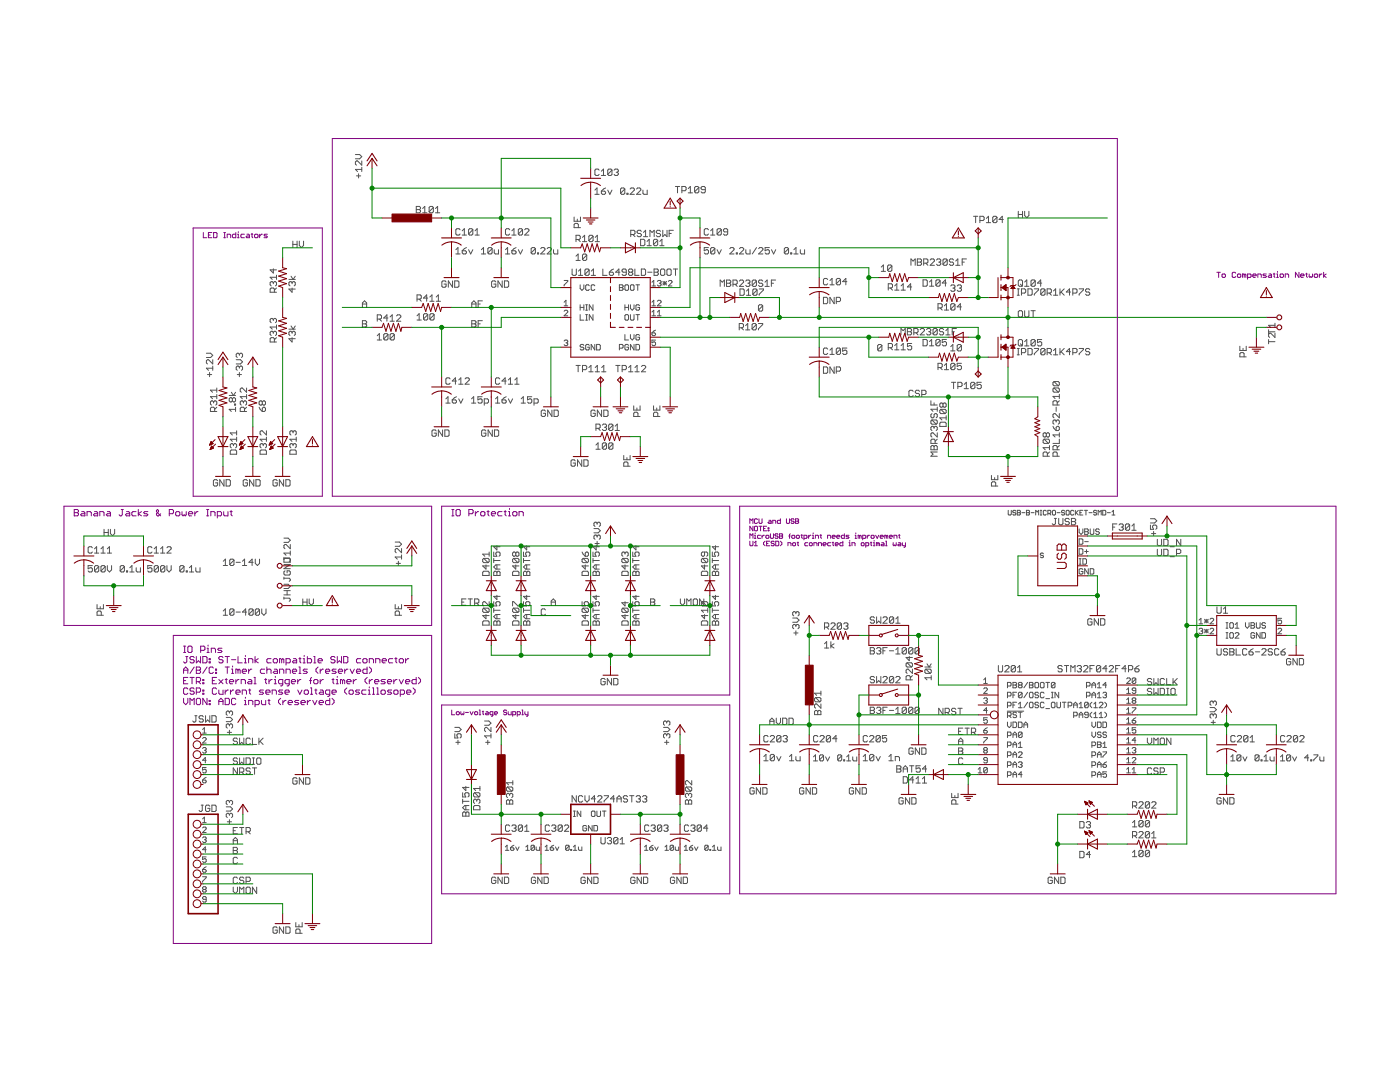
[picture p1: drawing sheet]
<svg xmlns="http://www.w3.org/2000/svg" width="279mm" height="216mm" viewBox="0 0 279 216" stroke-linecap="round" stroke-linejoin="round" font-family="sans-serif">
<g fill="none" stroke="#505050" stroke-width=".2">
<path d="M70.9 30.8h.9l.4 .5-.4 .4h-.9M71.1 35.1h.9M71.6 34.7v.8M72.2 33.8h-1.3l.5 .4M72.2 32.1v.9l-.8-.9-.5 .2v.4l.2 .3M72.2 33.4v.8M118.7 37.9l.4-.4v1.3M118.7 38.8h.9M119.6 34l-.2-.3h-.5l-.2 .3v.8l.2 .2h.5l.2-.2M120 38.1h.6l.3 .5-.3 .2h-.4l-.2-.2zM120 35h.9M120 34.2l.4-.5v1.3"/>
<path d="M120.9 37.5l-.9 .6M121.3 37.9l.4 .9 .4-.9M122.1 34l-.8 .8M122.1 34v.8l-.2 .2h-.4l-.2-.2M122.1 34l-.2-.3h-.4l-.2 .3v.8M122.6 34l.2-.3h.4l.2 .3-.2 .4M123 34.4h.2M123.2 34.4l.2 .2-.2 .4h-.4l-.2-.2M124.7 37.7v.9l-.2 .2h-.4l-.3-.2M124.7 37.7l-.2-.2h-.4l-.3 .2v.9M124.7 37.7l-.9 .9M125.1 38.6h.2v.2h-.2z"/>
<path d="M125.8 37.7l.2-.2h.4l.2 .2v.2l-.8 .9h.8M127 37.7l.3-.2h.4l.2 .2v.2l-.9 .9h.9M128.3 37.9v.7l.2 .2h.7v-.9M134.8 37.2h.8M135.2 37.2v1.3M136.1 38.1h.6l.2-.3v-.4l-.2-.2h-.6v1.3M137.4 37.6l.4-.4v1.3M137.4 38.5h.8M139.5 37.4v.9l-.2 .2h-.5l-.2-.2M139.5 37.4l-.2-.2h-.5l-.2 .2v.9M139.5 37.4l-.9 .9M140.8 37.8h-.7l-.2-.2 .2-.4h.4l.3 .2v.9l-.3 .2h-.4l-.2-.2"/>
<path d="M54.5 56.4l-.2-.2-.4 .2v.4l.2 .2M54.5 56.4l.3-.2 .4 .2v.4l-.2 .2M54.5 53.6v.9l-.6-.7h1.3M54.5 56.4v.2M54.8 58.3v-.6l-.3-.2h-.4l-.2 .2v.6h1.3M55.2 57.5l-.4 .4M55.2 54.9v.9M55.2 55.3h-1.3l.4 .5M57.7 55.8h1.2M58.1 55.1l.4 .7 .4-.7M58.3 57.5v.8l-.6-.6h1.2M58.3 56.4v.2"/>
<path d="M58.3 56.4l-.2-.2-.4 .2v.4l.2 .2M58.3 56.4l.2-.2 .4 .2v.4l-.2 .2M58.4 48.1v1.3M58.4 48.8h.9M59.3 48.1v1.3M59.7 48.1v.9l.5 .4 .4-.4v-.9M83.1 41.2h.6l.2 .2-.2 .4 .2 .4-.2 .3h-.6zM83.1 41.8h.6M83.2 59.7h.7l.2-.2v-.4l-.2-.3h-.7v1.3M83.7 59.7l.4 .4M84.3 41.6l.5-.4v1.3M84.3 42.5h.9"/>
<path d="M85.4 59.5h-.9l.7-.7v1.3M85.8 59.3l.4-.5v1.3M86.5 41.4v.8l-.2 .3h-.4l-.3-.3M86.5 41.4l-.2-.2h-.4l-.3 .2v.8M86.5 41.4l-.9 .8M86.9 42.5h.9M86.9 41.6l.4-.4v1.3M87.1 59.3l.4-.5v1.3M89 56.3l-.2-.3h-.4l-.2 .3v.8l.2 .2h.4l.2-.2v-.4h-.4M90.3 56v1.3l-.8-1.3v1.3M90.7 56h.7l.2 .3v.8l-.2 .2h-.7zM91 50.7h.8"/>
<path d="M91 49.8l.4-.4v1.3M91.8 45.8l-.2-.2h-.4l-.2 .2v.9l.2 .2h.4l.2-.2M92.2 50h.7l.2 .5-.2 .2h-.4l-.3-.2zM92.2 46.9h.9M92.2 46.1l.5-.5v1.3M93.1 49.4l-.9 .6M93.5 49.8l.4 .9 .5-.9M94.4 45.8l-.9 .9M94.4 45.8l-.3-.2h-.4l-.2 .2v.9M94.4 45.8v.9l-.3 .2h-.4l-.2-.2M94.8 46.9h.9M94.8 46.1l.4-.5v1.3"/>
<path d="M96.1 50.7h.8M96.1 49.8l.4-.4v1.3M98.2 49.6v.9l-.2 .2h-.4l-.2-.2M98.2 49.6l-.2-.2h-.4l-.2 .2v.9M98.2 49.6l-.8 .9M98.6 49.8v.7l.2 .2h.7v-.9M99 56.3l-.3-.3h-.4l-.2 .3v.8l.2 .2h.4l.3-.2v-.4h-.5M100.2 56v1.3l-.8-1.3v1.3M100.7 56h.6l.2 .3v.8l-.2 .2h-.6zM100.9 49.8l.4-.4v1.3M100.9 50.7h.8M101.7 45.8l-.2-.2h-.4l-.2 .2v.9l.2 .2h.4l.2-.2"/>
<path d="M102.2 50h.6l.2 .5-.2 .2h-.4l-.2-.2zM102.2 46.1l.4-.5v1.3M102.2 46.9h.8M103 49.4l-.8 .6M103.4 49.8l.5 .9 .4-.9M104.3 45.8l-.2-.2h-.4l-.3 .2v.9M104.3 45.8v.9l-.2 .2h-.4l-.3-.2M104.3 45.8l-.9 .9M104.7 45.8l.2-.2h.4l.3 .2v.3l-.9 .8h.9M106.8 49.6l-.2-.2h-.4l-.2 .2v.9M106.8 49.6v.9l-.2 .2h-.4l-.2-.2M106.8 49.6l-.8 .9"/>
<path d="M107.3 50.5h.2v.2h-.2zM107.9 49.6l.2-.2h.4l.3 .2v.2l-.9 .9h.9M109.2 49.6l.2-.2h.4l.2 .2v.2l-.8 .9h.8M110.5 49.8v.7l.2 .2h.6v-.9M112.6 56h.7v.2l-.7 .7v.2M114.2 53.7v1l.2 .2h.4l.2-.2v-1M114.6 43.3v.9h1.2v-.9M115 51.1l.4-.4v1.3M115 52h.8M115 47.8h.6l.2-.2v-.4l-.2-.3h-.6v1.3M115.2 43.7v.5M115.4 47.8l.4 .4"/>
<path d="M115.4 45.4v-.6l-.2-.2h-.4l-.2 .2v.6h1.2M115.4 54.9h.9M115.4 54.1l.5-.4v1.2M115.8 56.8v.8l.3 .3 .4-.3v-.8M116.2 47.4l.5-.5v1.3M116.2 48.2h.9M117.1 50.9l-.2-.2h-.4l-.3 .2v.9M117.1 50.9v.9l-.2 .2h-.4l-.3-.2M117.1 50.9l-.9 .9M117.6 53.9v.8l-.2 .2h-.5l-.2-.2M117.6 53.9l-.2-.2h-.5l-.2 .2v.8M117.6 53.9l-.9 .8"/>
<path d="M117.6 57l-.2-.2h-.3l-.2 .2v.7l.2 .2h.3l.2-.2M118 54.9h.9M118 54.1l.4-.4v1.2M118.4 47.2v.8l-.2 .2h-.5l-.2-.2M118.4 47.2l-.9 .8M118.4 47.2l-.2-.3h-.5l-.2 .3v.8M118.7 57l-.2-.2h-.3l-.2 .2v.7l.2 .2h.3l.2-.2M118.8 47.4l.4-.5v1.3M118.8 48.2h.8M120.3 53.7v1.2h.9M121.6 54.3h.6l.2 .4-.2 .2h-.4l-.2-.2zM122.4 53.7l-.8 .6"/>
<path d="M123.6 56.8h.6l.2 .2-.2 .4 .2 .3-.2 .2h-.6zM123.6 57.4h.6M123.7 54.3h-.8l.6-.6v1.2M124.7 57l.2-.2h.4l.1 .2v.7l-.1 .2h-.4l-.2-.2zM125 54.3h-.6l-.3-.2 .3-.4h.4l.2 .2v.8l-.2 .2h-.4l-.3-.2M125.6 54.3l-.2 .2 .2 .4h.5l.2-.2-.2-.4M125.6 54.3h.5M125.6 54.3l-.2-.2 .2-.4h.5l.2 .2-.2 .4M125.9 46.8h.6l.2-.2v-.4l-.2-.2h-.6v1.2M126 56.8h.4l.1 .2v.7l-.1 .2h-.4l-.2-.2v-.7zM126.3 46.8l.4 .4M126.7 53.7v1.2h.9"/>
<path d="M126.9 56.8h.7M127.3 56.8v1.1M127.8 47.8h.7l.2 .2v.8l-.2 .2h-.7zM128 46.2l-.2-.2h-.4l-.3 .2 .3 .4h.4l.2 .2-.2 .4h-.4l-.3-.2M128 53.7h.6l.2 .2v.8l-.2 .2h-.6zM128.4 47.2h.9M128.4 46.4l.4-.4v1.2M129.1 49h.9M129.1 48.2l.5-.4v1.2M129.3 54.3h.8M129.7 47.2v-1.2l.4 .4 .5-.4v1.2M130.1 56.3l.4-.3v1.1"/>
<path d="M130.1 57.1h.7M130.5 53.7h.7l.2 .2-.2 .4 .2 .4-.2 .2h-.7zM130.5 54.3h.7M131.2 56.2l.2-.2h.3l.2 .2-.2 .3M131.3 48l-.3-.2h-.4l-.2 .2v.8M131.3 48v.8l-.3 .2h-.4l-.2-.2M131.3 48l-.9 .8M131.6 56.5h.1M131.7 49h.8M131.7 48.2l.4-.4v1.2M131.7 56.5l.2 .2-.2 .4h-.3l-.2-.2M131.8 46.2l-.2-.2h-.4l-.2 .2 .2 .4h.4l.2 .2-.2 .4h-.4l-.2-.2"/>
<path d="M132 53.7h.5l.2 .2v.8l-.2 .2h-.5l-.2-.2v-.8zM132.3 46v1.2l.4-.4 .4 .4v-1.2M132.3 56.5h.7M132.3 56.2l.7 .7M132.7 56.2v.7M133 56.2l-.7 .7M133.3 53.7h.4l.2 .2v.8l-.2 .2h-.4l-.2-.2v-.8zM133.4 56.2l.2-.2h.3l.2 .2v.1l-.7 .8h.7M133.5 46.6h.5M134.4 46h-.9v1.2M134.4 53.7h.8M134.8 53.7v1.2"/>
<path d="M141.4 49.4h-.9v.6l.5-.2 .4 .2v.5l-.2 .2h-.4l-.3-.2M141.4 45.8l-.2-.2h-.4l-.3 .2v.9l.3 .2h.4l.2-.2M141.8 46.9h.9M141.8 46.1l.4-.5v1.3M142.7 49.6v.9l-.2 .2h-.5l-.2-.2M142.7 49.6l-.2-.2h-.5l-.2 .2v.9M142.7 49.6l-.9 .9M143.1 49.8l.4 .9 .5-.9M143.7 57.1v-1.2l.4 .4 .5-.4v1.2M144 45.8l-.9 .9M144 45.8l-.3-.2h-.4l-.2 .2v.9M144 45.8v.9l-.3 .2h-.4l-.2-.2"/>
<path d="M145 55.9h.6l.2 .2-.2 .4 .2 .4-.2 .2h-.6zM145 56.5h.6M145.2 46.3h-.6l-.2-.2 .2-.5h.4l.2 .2v.9l-.2 .2h-.4l-.2-.2M145.6 49.6l.3-.2h.4l.2 .2v.2l-.9 .9h.9M146.3 56.7h.6l.2-.2v-.4l-.2-.2h-.6v1.2M146.7 56.7l.4 .4M146.9 50.5h.3v.2h-.3zM147.6 56.1l.2-.2h.4l.2 .2v.2l-.8 .8h.8M147.6 49.6l.2-.2h.4l.2 .2v.2l-.8 .9h.8M147.7 57.7h.6l.2 .2v.8l-.2 .2h-.6zM148.8 56.1l.2-.2h.5l.2 .2-.2 .4M148.8 49.8v.7l.3 .2h.6v-.9"/>
<path d="M149 58.9h.8M149 58.1l.4-.4v1.2M149.2 56.5h.3M149.5 56.5l.2 .2-.2 .4h-.5l-.2-.2M151 56.1l-.3-.2h-.4l-.2 .2v.8M151 56.1v.8l-.3 .2h-.4l-.2-.2M151 56.1l-.9 .8M151 49.4l-.9 1.3M151.1 57.9v.8l-.2 .2h-.4l-.3-.2M151.1 57.9l-.2-.2h-.4l-.3 .2v.8M151.1 57.9l-.9 .8M151.4 49.6l.2-.2h.4l.3 .2v.2l-.9 .9h.9"/>
<path d="M151.5 57.7h.9v.2l-.9 .8v.2M152.2 56.1l-.2-.2h-.4l-.2 .2 .2 .4h.4l.2 .2-.2 .4h-.4l-.2-.2M152.7 57.1h.8M152.7 56.3l.4-.4v1.2M153.5 49.4h-.8v.6l.4-.2 .4 .2v.5l-.2 .2h-.4l-.2-.2M153.9 56.5h.5M154 49.8l.4 .9 .4-.9M154.8 55.9h-.9v1.2M157.4 49.6v.9l-.2 .2h-.5l-.2-.2M157.4 49.6l-.2-.2h-.5l-.2 .2v.9M157.4 49.6l-.9 .9M157.8 50.5h.2v.2h-.2z"/>
<path d="M158.4 50.7h.9M158.4 49.8l.5-.4v1.3M159.7 49.8v.7l.2 .2h.7v-.9M164.3 59.3h.7l.2 .2v.9l-.2 .2h-.7zM165.2 55.8l-.2-.2h-.5l-.2 .2v.8l.2 .2h.5l.2-.2M165.6 56.8h.9M165.6 56l.5-.4v1.2M166.5 59.3v1.3l-.9-1.3v1.3M167.7 55.8l-.2-.2h-.4l-.2 .2v.8M167.7 55.8v.8l-.2 .2h-.4l-.2-.2M167.7 55.8l-.8 .8M169 56.2h-.8l.6-.6v1.2"/>
<path d="M175.9 53.3l.4-.4v1.2M175.9 54.1h.8M177.3 57.5h.6l.2-.2v-.5l-.2-.2h-.6v1.3M177.7 57.5l.4 .4M178 53.1v.8l-.2 .2h-.4l-.3-.2M178 53.1l-.2-.2h-.4l-.3 .2v.8M178 53.1l-.9 .8M178.6 57l.4-.4v1.3M178.6 57.9h.8M179.8 57l.5-.4v1.3M179.8 57.9h.9M181.8 52.9v-1.2l.4 .4 .4-.4v1.2"/>
<path d="M181.9 57.3h-.8l.6-.7v1.3M183.1 51.7h.6l.2 .2-.2 .4 .2 .4-.2 .2h-.6zM183.1 52.3h.6M184.2 55.8h.6l.3 .2v.9l-.3 .2h-.6zM184.3 52.5h.7l.2-.2v-.4l-.2-.2h-.7v1.2M184.8 52.5l.4 .4M185.5 56.3l.4-.5v1.3M185.5 57.1h.9M185.6 51.9l.2-.2h.5l.2 .2v.2l-.9 .8h.9M186.9 51.9l.2-.2h.4l.2 .2-.2 .4M187.3 52.3h.2M187.5 52.3l.2 .2-.2 .4h-.4l-.2-.2"/>
<path d="M187.6 56l-.2-.2h-.4l-.2 .2v.9M187.6 56v.9l-.2 .2h-.4l-.2-.2M187.6 56l-.8 .9M188.9 56.5h-.9l.7-.7v1.3M189 51.9l-.2-.2h-.4l-.2 .2v.8M189 51.9v.8l-.2 .2h-.4l-.2-.2M189 51.9l-.8 .8M189.7 57.1l.2-.2h.5l.2 .2-.2 .4M190.2 57.5h.2M190.3 51.9l-.2-.2h-.4l-.2 .2 .2 .4h.4l.2 .2-.2 .4h-.4l-.2-.2M190.4 57.5l.2 .2-.2 .4h-.5l-.2-.2M190.7 52.9h.9"/>
<path d="M190.7 52.1l.5-.4v1.2M191 57.1l.2-.2h.5l.2 .2-.2 .4M191.5 57.5h.2M191.7 57.5l.2 .2-.2 .4h-.5l-.2-.2M192 52.3h.4M192.9 51.7h-.9v1.2M194.3 43.2h.8M194.7 43.2v1.2M195.6 44h.6l.2-.2v-.4l-.2-.2h-.6v1.2M196.8 43.6l.5-.4v1.2M196.8 44.4h.9M199 43.4l-.2-.2h-.5l-.2 .2v.8"/>
<path d="M199 43.4v.8l-.2 .2h-.5l-.2-.2M199 43.4l-.9 .8M200.2 43.8h-.8l.6-.6v1.2M203 58.9h.4M203 57.6h.4M203.2 42.2v1.2M203.2 57.6v1.3M203.2 42.8h.9M203.4 55.9h.5l.2 .2v.8l-.2 .2h-.5l-.2-.2v-.8zM203.6 56.7l.5 .4M203.9 58.5h.6l.2-.2v-.5l-.2-.2h-.6v1.3M204.1 42.2v1.2"/>
<path d="M204.5 57.1h.8M204.5 56.3l.4-.4v1.2M204.5 42.2v.8l.4 .4 .4-.4v-.8M205.1 57.6h.7l.2 .2v.9l-.2 .2h-.7zM206.4 57.6h.9v.2l-.9 .9v.2M206.6 56.1l-.2-.2h-.4l-.2 .2v.8M206.6 56.1v.8l-.2 .2h-.4l-.2-.2M206.6 56.1l-.8 .8M207.9 56.5h-.8l.6-.6v1.2M208.6 57.8v.9l-.3 .2h-.4l-.2-.2M208.6 57.8l-.3-.2h-.4l-.2 .2v.9M208.6 57.8l-.9 .9"/>
<path d="M209 58.5h.6l.2-.2v-.5l-.2-.2h-.6v1.3M209.4 58.5l.4 .4M210.2 58.9h.9M210.2 58.1l.5-.5v1.3M211.5 57.6v1.3M211.8 58.3l.6 .6M212.4 57.6l-.9 .9M213.7 58.3h-.9l.6-.7v1.3M214.1 58.5h.6l.2-.2v-.5l-.2-.2h-.6v1.3M215.4 57.6h.8v.2l-.8 .9v.2M217.5 57.8l-.2-.2h-.4l-.3 .2 .3 .5h.4l.2 .2-.2 .4h-.4l-.3-.2M41.2 70.5h.8l.5 .4-.5 .4h-.8"/>
<path d="M41.4 74.7h.8M41.8 74.3v.9M42.5 73.5h-1.3l.4 .4M42.5 71.8v.8l-.9-.8-.4 .2v.4l.2 .2M42.5 73v.9M43.3 77.4v.9M43.3 78.7v.9M43.3 79.1h-1.3l.4 .5M43.3 77.9h-1.3l.4 .4M45.7 78.9h1.3M46.2 78.3l.4 .6 .4-.6M46.4 79.6l.2-.2 .4 .2v.4l-.2 .2-.4-.2"/>
<path d="M46.4 79.6l-.2-.2-.5 .2v.4l.3 .2 .4-.2M46.4 79.6v.4M47.1 71.8h.9l.4 .4-.4 .4h-.9M47.3 74.7h.9M47.8 73.3l-.2-.3-.5 .3v.4l.2 .2M47.8 70.7l-.2-.2-.5 .2v.4l.2 .2M47.8 70.7l.2-.2 .4 .2v.4l-.2 .2M47.8 70.7v.2M47.8 73.3v.2M47.8 74.3v.9M47.8 73.3l.2-.3 .4 .3v.4l-.2 .2M49.2 79.1h-1.3l.5 .5"/>
<path d="M49.2 77.4v.9l-.8-.9-.5 .2v.5l.3 .2M49.2 78.7v.9M54.5 66.3l-.2-.2-.4 .2v.4l.2 .3M54.5 66.3l.3-.2 .4 .2v.4l-.2 .3M54.5 63.8l-.2-.3-.4 .3v.4l.2 .2M54.5 63.8l.3-.3 .4 .3v.4l-.2 .2M54.5 63.8v.2M54.5 66.3v.2M54.8 68.2v-.6l-.3-.2h-.4l-.2 .2v.6h1.3M55.2 64.8v.9M55.2 67.4l-.4 .4M55.2 65.3h-1.3l.4 .4"/>
<path d="M57.7 65.7h1.2M58.1 65l.4 .7 .4-.7M58.3 66.3v.2M58.3 67.4v.8l-.6-.6h1.2M58.3 66.3l-.2-.2-.4 .2v.4l.2 .3M58.3 66.3l.2-.2 .4 .2v.4l-.2 .3M72.3 64h.7l.2 .2-.2 .4 .2 .4-.2 .3h-.7zM72.3 61.3v-.8l.4-.5 .5 .5v.8M72.3 60.7h.9M72.3 64.6h.7M75.3 67l.4-.4v1.2M75.3 67.8h.8"/>
<path d="M75.3 63.7h.6l.2-.2v-.5l-.2-.2h-.6v1.3M75.7 63.7l.4 .4M77.4 66.8v.8l-.2 .2h-.4l-.2-.2M77.4 66.8l-.2-.2h-.4l-.2 .2v.8M77.4 66.8l-.8 .8M77.4 63.5h-.8l.6-.7v1.3M77.9 63.2l.4-.4v1.3M77.9 64.1h.8M78.7 66.8v.8l-.2 .2h-.4l-.2-.2M78.7 66.8l-.2-.2h-.4l-.2 .2v.8M78.7 66.8l-.8 .8M79.1 63l.3-.2h.4l.2 .2v.2l-.9 .9h.9"/>
<path d="M83.2 63l.5-.4v1.3M83.2 63.9h.9M85.4 62.8v.8l-.2 .3h-.5l-.2-.3M85.4 62.8l-.2-.2h-.5l-.2 .2v.8M85.4 62.8l-.9 .8M85.8 60.1h.8M86.6 62.8v.8l-.2 .3h-.4l-.2-.3M86.6 62.8l-.2-.2h-.4l-.2 .2v.8M86.6 62.8l-.8 .8M87.1 60.1h.8M89 79.6l.4-.4v1.2M89.8 75.6l-.2-.2h-.4l-.2 .2v.9l.2 .2h.4l.2-.2"/>
<path d="M90.3 79.8h.6l.2 .4-.2 .2h-.4l-.2-.2zM91.1 79.2l-.8 .6M91.1 76h-.8l.6-.6v1.3M91.5 79.6l.5 .8 .4-.8M91.5 76.7h.9M91.5 75.8l.5-.4v1.3M92.8 75.6l.2-.2h.5l.2 .2v.2l-.9 .9h.9M94.1 79.6l.4-.4v1.2M94.1 64h.7l.2 .2-.2 .4 .2 .4-.2 .3h-.7zM94.1 60.7h.9M94.1 64.6h.7M94.1 61.3v-.8l.5-.5 .4 .5v.8"/>
<path d="M95.4 60.7h.4M95.4 64.6h.4M96.2 79.2h-.8v.6l.6-.2 .2 .2v.4l-.2 .2h-.4l-.2-.2M96.3 60h-.9v1.3M96.3 64h-.9v1.3M98.9 79.6l.4-.4v1.2M99.7 75.6l-.2-.2h-.4l-.2 .2v.9l.2 .2h.4l.2-.2M100.2 79.8h.6l.2 .4-.2 .2h-.4l-.2-.2zM101 79.2l-.8 .6M101 76h-.8l.6-.6v1.3M101.5 79.6l.4 .8 .4-.8M101.5 75.8l.4-.4v1.3"/>
<path d="M101.5 76.7h.8M102.7 76.7h.9M102.7 75.8l.5-.4v1.3M104 79.6l.4-.4v1.2M106.1 79.2h-.8v.6l.6-.2 .2 .2v.4l-.2 .2h-.4l-.2-.2M112.6 68.1l.2-.2h.3l.2 .2-.2 .3M112.6 62.1l.2-.2h.3l.2 .2v.2l-.7 .7h.7M112.6 60.3l.3-.4v1.1M112.6 61h.7M112.9 68.4h.2M113.1 68.4l.2 .2-.2 .4h-.3l-.2-.2M115 72.9h.8"/>
<path d="M115.4 72.9v1.3M115.8 62.8v1.1h.7M115.8 60.8v1.1M115.8 61.3h.7M116.2 73.8h.7l.2-.2v-.5l-.2-.2h-.7v1.3M116.5 68.9l-.2-.2h-.3l-.2 .2 .2 .4h.3l.2 .2-.2 .3h-.3l-.2-.2M116.5 60.8v1.1M116.9 63.9h.3M116.9 60.8h.3M116.9 61.9h.3M116.9 62.8h.3M117.1 60.8v1.1"/>
<path d="M117.1 62.8v1.1M117.5 73.3l.4-.4v1.3M117.5 74.2h.9M117.6 68.9l-.2-.2h-.3l-.2 .2v.7l.2 .2h.3l.2-.2v-.3h-.4M118.3 60.8v1.1l-.7-1.1v1.1M118.3 62.8v1.1l-.7-1.1v1.1M118.7 68.7v1.1l-.7-1.1v1.1M118.8 73.3l.4-.4v1.3M118.8 74.2h.8M119.1 68.7h.5l.2 .2v.7l-.2 .2h-.5zM120.1 73.3l.4-.4v1.3M120.1 74.2h.8"/>
<path d="M122.9 72.9h.8M123.3 72.9v1.3M123.6 69.5h.6l.2-.2v-.4l-.2-.2h-.6v1.1M124.2 73.8h.6l.2-.2v-.5l-.2-.2h-.6v1.3M124.7 63l.2-.2h.4l.1 .2v.7l-.1 .2h-.4l-.2-.2zM124.7 66.8v1h.7M124.7 61.3h.7M124.7 60.8v1.1M125.4 68.9l-.1-.2h-.4l-.2 .2v.7l.2 .2h.4l.1-.2v-.3h-.3M125.4 60.8v1.1M125.5 73.3l.4-.4v1.3M125.5 74.2h.8"/>
<path d="M125.8 62.8v.9l.2 .2h.4l.1-.2v-.9M125.8 60.8v.7l.4 .4 .3-.4v-.7M125.8 66.8v.7l.4 .3 .3-.3v-.7M126.5 68.7v1.1l-.7-1.1v1.1M126.7 73.3l.4-.4v1.3M126.7 74.2h.9M126.9 68.7h.5l.2 .2v.7l-.2 .2h-.5zM126.9 62.8h.7M127.3 62.8v1.1M127.6 66.9l-.2-.1h-.3l-.2 .1v.8l.2 .1h.3l.2-.1v-.4h-.3M127.6 61l-.2-.2h-.3l-.2 .2v.7l.2 .2h.3l.2-.2v-.4h-.3M128 73.1l.2-.2h.5l.2 .2v.2l-.9 .9h.9"/>
<path d="M130.1 66.4h.5l.2 .4-.2 .2h-.3l-.2-.2zM130.1 61h.7M130.1 63h.7M130.1 62.3l.4-.4v1.1M130.1 60.3l.4-.4v1.1M130.8 67.9h-.7v.5l.4-.2 .3 .2v.4l-.2 .2h-.3l-.2-.2M130.8 65.9l-.7 .5M131.2 60.1l.2-.2h.3l.2 .2v.2l-.7 .7h.7M131.2 63h.7M131.2 62.3l.4-.4v1.1M147.5 65.4h.7l.2-.2v-.4l-.2-.2h-.7v1.2M148 65.4l.4 .4"/>
<path d="M148.8 65l.4-.4v1.2M148.8 65.8h.8M150.9 64.8v.8l-.2 .2h-.4l-.2-.2M150.9 64.8l-.2-.2h-.4l-.2 .2v.8M150.9 64.8l-.8 .8M151.4 64.6h.8v.2l-.8 .8v.2M152.2 61l-.2-.2h-.4l-.2 .2v.9M152.2 61v.9l-.2 .2h-.4l-.2-.2M152.2 61l-.8 .9M164.3 73.2h.7l.2 .2v.9l-.2 .2h-.7zM165.2 69.7l-.2-.3h-.5l-.2 .3v.8l.2 .2h.5l.2-.2M165.6 69.9l.5-.5v1.3"/>
<path d="M165.6 70.7h.9M166.5 73.2v1.3l-.9-1.3v1.3M166.9 60.2h.6l.2-.2v-.5l-.2-.2h-.6v1.3M166.9 74.1h.6l.2-.2v-.5l-.2-.2h-.6v1.3M167.7 69.7l-.2-.3h-.4l-.2 .3v.8M167.7 69.7v.8l-.2 .2h-.4l-.2-.2M167.7 69.7l-.8 .8M169 69.4h-.8v.7l.6-.2 .2 .2v.4l-.2 .2h-.4l-.2-.2M176 69v.8l-.2 .2h-.4l-.2-.2M176 69l-.2-.3h-.4l-.2 .3v.8M176 69l-.8 .8M177.3 69.4h.6l.2-.2v-.5l-.2-.2h-.6v1.3"/>
<path d="M177.7 69.4l.4 .4M178.6 69l.4-.5v1.3M178.6 69.8h.8M179.8 66.8v-1.2l.4 .4 .5-.4v1.2M179.8 69l.5-.5v1.3M179.8 69.8h.9M181.1 65.6h.6l.2 .2-.2 .4 .2 .4-.2 .2h-.6zM181.1 66.2h.6M181.9 68.5h-.8v.7l.4-.2 .4 .2v.4l-.2 .2h-.4l-.2-.2M182.2 78.1l-.2-.2h-.4l-.2 .2v.8l.2 .2h.4l.2-.2M182.4 66.4h.6l.2-.2v-.4l-.2-.2h-.6v1.2M182.8 66.4l.4 .4"/>
<path d="M183.5 78.1l-.2-.2h-.4l-.2 .2 .2 .4h.4l.2 .2-.2 .4h-.4l-.2-.2M183.6 65.8l.3-.2h.4l.2 .2v.2l-.9 .8h.9M184 78.7h.6l.2-.2v-.4l-.2-.2h-.6v1.2M184.2 67.7h.6l.3 .2v.9l-.3 .2h-.6zM184.9 65.8l.2-.2h.4l.3 .2-.3 .4M185.3 66.2h.2M185.5 68.2l.4-.5v1.3M185.5 69h.9M185.5 66.2l.3 .2-.3 .4h-.4l-.2-.2M185.8 80v.8h1.2M187 65.8l-.2-.2h-.4l-.2 .2v.8M187 65.8v.8l-.2 .2h-.4l-.2-.2"/>
<path d="M187 65.8l-.8 .8M187.2 61.4h.6l.2-.2v-.4l-.2-.2h-.6v1.3M187.2 73.3h.6l.2-.2v-.4l-.2-.2h-.6v1.3M187.6 73.3l.4 .5M187.6 67.9l-.2-.2h-.4l-.2 .2v.9M187.6 67.9v.9l-.2 .2h-.4l-.2-.2M187.6 61.4l.4 .5M187.6 67.9l-.8 .9M188.3 65.8l-.2-.2h-.4l-.2 .2 .2 .4h.4l.2 .2-.2 .4h-.4l-.2-.2M188.5 61l.4-.4v1.3M188.5 72.9l.4-.4v1.3M188.5 61.9h.8"/>
<path d="M188.5 73.8h.8M188.8 66.8h.8M188.8 66l.4-.4v1.2M188.9 67.7h-.9v.7l.5-.2 .4 .2v.4l-.2 .2h-.4l-.3-.2M189.7 69.2l.5-.5v1.3M189.7 70h.9M189.9 76.3h.8M190 66.2h.5M190.3 76.3v1.3M190.6 60.8v.9l-.2 .2h-.5l-.2-.2M190.6 72.7v.9l-.2 .2h-.5l-.2-.2M190.6 60.8l-.2-.2h-.5l-.2 .2v.9"/>
<path d="M190.6 72.7l-.2-.2h-.5l-.2 .2v.9M190.6 60.8l-.9 .9M190.6 72.7l-.9 .9M190.9 65.6h-.9v1.2M191.2 77.1h.6l.2-.2v-.4l-.2-.2h-.6v1.3M191.9 69v.8l-.2 .2h-.5l-.2-.2M191.9 72.5h-.9v.6l.7-.2 .2 .2v.5l-.2 .2h-.5l-.2-.2M191.9 69l-.2-.3h-.5l-.2 .3v.8M191.9 69l-.9 .8M191.9 61.2h-.9l.7-.6v1.3M192.4 76.7l.4-.4v1.3M192.4 77.6h.9"/>
<path d="M194.6 76.5l-.9 .8M194.6 76.5l-.2-.2h-.5l-.2 .2v.8M194.6 76.5v.8l-.2 .3h-.5l-.2-.3M195.8 76.3h-.8v.6l.6-.2 .2 .2v.4l-.2 .3h-.4l-.2-.3M203 70.8h.4M203 69.5h.4M203.2 69.5v1.3M203.4 62h.5l.2 .2v.9l-.2 .2h-.5l-.2-.2v-.9zM203.4 67.8h.5l.2 .2v.8l-.2 .2h-.5l-.2-.2v-.8zM203.6 68.6l.5 .4M203.9 70.4h.6l.2-.2v-.5l-.2-.2h-.6v1.3M204.5 68.2l.4-.4v1.2"/>
<path d="M204.5 69h.8M204.5 62v1.1l.2 .2h.4l.2-.2v-1.1M205.1 69.5h.7l.2 .2v.9l-.2 .2h-.7zM205.8 62h.8M206.2 62v1.3M206.4 69.5h.9v.2l-.9 .9v.2M206.6 68v.8l-.2 .2h-.4l-.2-.2M206.6 68l-.2-.2h-.4l-.2 .2v.8M206.6 68l-.8 .8M207.9 67.8h-.8v.6l.4-.2 .4 .2v.4l-.2 .2h-.4l-.2-.2M208.6 69.7l-.3-.2h-.4l-.2 .2v.9M208.6 69.7v.9l-.3 .2h-.4l-.2-.2"/>
<path d="M208.6 69.7l-.9 .9M209 70.4h.6l.2-.2v-.5l-.2-.2h-.6v1.3M209.4 70.4l.4 .4M210.2 70l.5-.5v1.3M210.2 70.8h.9M210.4 76.1l-.3 .2v.5l.3 .2h.8M210.4 76.1l.8 .9M210.4 77.4l.8 .9M210.4 76.1h.8l.2 .2v.5l-.2 .2M210.4 77.4l-.3 .2v.4l.3 .3h.8M210.4 77.4h.8l.2 .2v.4l-.2 .3M211.4 78.7v.8"/>
<path d="M211.4 80l-.4 .4M211.4 79.1h-1.3l.5 .4M211.5 69.5v1.3M211.8 70.2l.6 .6M212.4 69.5l-.9 .9M213.7 70.2h-.9l.6-.7v1.3M214.1 70.4h.6l.2-.2v-.5l-.2-.2h-.6v1.3M215.4 69.5h.8v.2l-.8 .9v.2M217.5 69.7l-.2-.2h-.4l-.3 .2 .3 .5h.4l.2 .2-.2 .4h-.4l-.3-.2M247.4 69.1v.8h1.3v-.8M248.1 69.5v.4M248.3 71.2v-.6l-.2-.2h-.5l-.2 .2v.6h1.3"/>
<path d="M253.2 66.2h1.2M253.2 68.2h1.2M253.2 65.8v.8M253.2 67.8v.8M254.4 66.5v.8l-.8-.8-.4 .2v.4l.2 .2M254.4 64.9h-1.2l.4 .4M254.4 64.5v.8M42.6 80.2l-.2-.2-.4 .2v.4l.2 .2M42.6 80.2l.2-.2 .5 .2v.4l-.2 .2M42.6 80.2v.2M42.8 82.1v-.6l-.2-.2h-.4l-.2 .2v.6h1.3M43.3 81.3l-.5 .4"/>
<path d="M43.4 95.9l-.2-.2h-.4l-.2 .2v.9l.2 .2h.4l.2-.2v-.4h-.4M44.7 95.7v1.3l-.8-1.3v1.3M45.1 95.7h.7l.2 .2v.9l-.2 .2h-.7zM46.2 89.8h.8l.2 .2v.6h-1.2v-.6zM46.6 88.7l-.2-.2-.4 .2v.5l.2 .2M46.6 88.7l.2-.2 .4 .2v.5l-.2 .2M46.6 88.7v.2M46.8 80.6h.2v.2h-.2zM47 81.7h-1.3l.5 .4M47 81.3v.8M47.2 86.4h-1.2l.4 .4M47.2 86v.8"/>
<path d="M47.2 87.2v.9M47.2 87.7h-1.2l.4 .4M48.6 80.2l-.2-.2-.5 .2v.4l.3 .2M48.6 80.2l.2-.2 .4 .2v.4l-.2 .2M48.6 80.2v.2M48.8 82.1v-.6l-.2-.2h-.4l-.3 .2v.6h1.3M49.2 81.3l-.4 .4M49.4 95.9l-.2-.2h-.5l-.2 .2v.9l.2 .2h.5l.2-.2v-.4h-.4M50.7 95.7v1.3l-.9-1.3v1.3M51.1 95.7h.6l.2 .2v.9l-.2 .2h-.6zM51.7 81.3l.6 .8M51.9 90l.2-.2h.9l.2 .2v.6h-1.3z"/>
<path d="M52.3 80.2l-.2-.2-.4 .2v.4l.2 .2 .4-.2M52.3 80.2l.3-.2 .4 .2v.4l-.2 .2-.5-.2M52.3 80.2v.4M52.5 88.7l.2-.2 .5 .2v.5l-.2 .2M52.5 88.7l-.2-.2-.4 .2v.5l.2 .2M52.5 88.7v.2M52.6 81.3l.4 .2v.4l-.2 .2h-.5v-.6zM53.2 86v.8l-.9-.8h-.2l-.2 .2v.4l.2 .2M53.2 87.7h-1.3l.4 .4M53.2 87.2v.9M55.3 95.9l-.2-.2h-.4l-.2 .2v.9l.2 .2h.4l.2-.2v-.4h-.4M56.6 95.7v1.3l-.8-1.3v1.3"/>
<path d="M57 95.7h.7l.2 .2v.9l-.2 .2h-.7zM57.8 90l.3-.2h.8l.2 .2v.6h-1.3zM58.5 86.2l.2-.2 .4 .2v.4l-.2 .2M58.5 88.7l.2-.2 .4 .2v.5l-.2 .2M58.5 86.2l-.2-.2-.5 .2v.4l.3 .2M58.5 88.7l-.2-.2-.5 .2v.5l.3 .2M58.5 86.2v.2M58.5 88.7v.2M59.1 87.7h-1.3l.5 .4M59.1 87.2v.9M87.1 86l-.3-.2h-.4l-.2 .2v.8l.2 .3h.4l.3-.3v-.4h-.5M88.3 85.8v1.3l-.8-1.3v1.3"/>
<path d="M88.8 85.8h.6l.2 .2v.8l-.2 .3h-.6zM89 80.4h.8M94.1 80.4h.9M96.6 80.4h.7l.2-.2v-.4l-.2-.2h-.7v1.3M97 86l-.2-.2h-.5l-.2 .2v.8l.2 .3h.5l.2-.3v-.4h-.5M98.3 85.8v1.3l-.9-1.3v1.3M98.7 85.8h.6l.2 .2v.8l-.2 .3h-.6zM98.9 80.4h.8M104 80.4h.9M106.6 80.4h.6l.2-.2v-.4l-.2-.2h-.6v1.3M108.9 82l-.3-.2h-.4l-.2 .2v.9l.2 .2h.4l.3-.2v-.4h-.5M110.2 81.8v1.3l-.9-1.3v1.3"/>
<path d="M110.6 81.8h.6l.2 .2v.9l-.2 .2h-.6zM114.8 92l-.2-.2h-.4l-.2 .2v.8l.2 .2h.4l.2-.2v-.4h-.4M116.1 91.8v1.2l-.8-1.2v1.2M116.5 91.8h.7l.2 .2v.8l-.2 .2h-.7zM118.8 82l-.2-.2h-.4l-.3 .2v.9l.3 .2h.4l.2-.2v-.4h-.4M118.9 88.8l.5-.4v1.2M118.9 85.5h.7l.2-.2v-.5l-.2-.2h-.7v1.3M118.9 89.6h.9M119.4 85.5l.4 .4M120.1 81.8v1.3l-.9-1.3v1.3M120.2 84.8l.2-.2h.4l.3 .2-.3 .5M120.5 81.8h.6l.2 .2v.9l-.2 .2h-.6z"/>
<path d="M120.6 85.3h.2M120.8 85.3l.3 .2-.3 .4h-.4l-.2-.2M121.1 88.6v.8l-.3 .2h-.4l-.2-.2M121.1 88.6l-.3-.2h-.4l-.2 .2v.8M121.1 88.6l-.9 .8M122.3 88.6v.8l-.2 .2h-.4l-.2-.2M122.3 88.6l-.2-.2h-.4l-.2 .2v.8M122.3 84.8l-.2-.2h-.4l-.2 .2v.9M122.3 84.8v.9l-.2 .2h-.4l-.2-.2M122.3 88.6l-.8 .8M122.3 84.8l-.8 .9M122.8 85l.4-.4v1.3"/>
<path d="M122.8 85.9h.8M124.5 90.9v.8h1.3v-.8M125.1 91.3v.4M125.3 93v-.6l-.2-.2h-.4l-.2 .2v.6h1.3M126.5 81v.8h1.2v-.8M127.1 81.4v.4M127.3 83.1v-.6l-.2-.2h-.4l-.2 .2v.6h1.2M130.4 81v.8h1.3v-.8M131.1 81.4v.4M131.3 83.1v-.6l-.2-.2h-.5l-.2 .2v.6h1.3M185.8 89.1l.2-.2 .4 .2 .4-.2 .2 .2v.6h-1.2zM186 82.5l-.2 .2v.5l.2 .2 .4-.2v-.5l.2-.2 .4 .2v.5l-.2 .2"/>
<path d="M186 83.8h.8l.2 .2v.4l-.2 .2M186 83.8l-.2 .2v.4l.2 .2h.8M186 83.8l.8 .8M186.4 85.3l-.2-.2-.4 .2v.4l.2 .2M186.4 85.3l.2-.2 .4 .2v.4l-.2 .2M186.4 80.4v.4M186.4 85.3v.2M186.4 89.1v.6M186.6 88.5v-.7l-.2-.2h-.4l-.2 .2v.7h1.2M187 81.2v.9M187 86.4v.8l-.8-.8-.4 .2v.4l.2 .2M187 81.7h-1.2l.4 .4"/>
<path d="M187 90.2h-1.2l.4 .4-.4 .4h1.2M187 87.6l-.4 .5M187.6 84.5l.2-.3h.8l.2 .3v.6h-1.2zM187.8 81.7h.8l.2 .2v.4l-.2 .2M187.8 81.7l-.2 .2v.4l.2 .2h.8M187.8 81.7l.8 .8M188.2 80.6v.4M188.2 80.6l-.2-.2-.4 .2v.4l.2 .3 .4-.3M188.2 80.6l.2-.2 .4 .2v.4l-.2 .3-.4-.3M188.8 83.4h-1.2l.4 .4M188.8 83v.8M197.9 94.9v.8h1.2v-.8"/>
<path d="M198.5 95.3v.4M198.7 97v-.6l-.2-.3h-.4l-.2 .3v.6h1.2M208.4 87.6l-.2 .2v.5l.2 .2h.8M208.4 87.6h.8l.2 .2v.5l-.2 .2M208.4 87.6l.8 .9M208.8 86.6l.2-.2 .4 .2v.4l-.2 .2-.4-.2M208.8 86.6l-.2-.2-.4 .2v.4l.2 .2 .4-.2M208.8 86.6v.4M209 91v-.6l-.2-.2h-.4l-.2 .2v.6h1.2M209.4 90.2l-.4 .4M209.4 89.3h-1.2l.4 .4M209.4 88.9v.8"/>
<path d="M210.1 85.1l.7 .8M210.8 85.3l.2-.2 .4 .2v.4l-.2 .2h-.4zM210.8 84l-.2-.2-.5 .2v.4l.3 .2M210.8 84l.2-.2 .4 .2v.4l-.2 .2M210.8 81.2v.9M210.8 84v.2M211 80.8v-.6l-.2-.2h-.4l-.3 .2v.6h1.3M211 91v-.6l-.2-.2h-.4l-.3 .2v.6h1.3M211 89.7v-.6l-.2-.2h-.4l-.3 .2v.6h1.3M211.4 82.5v.9l-.8-.9-.5 .2v.5l.3 .2M211.4 86.8h-1.3l.5 .4M211.4 87.6v.9h-1.3"/>
<path d="M211.4 88.9l-.4 .4M211.4 86.4v.8M18.4 112.9h-.8v.6l.4-.2 .4 .2v.4l-.2 .2h-.4l-.2-.2M18.4 109.3l-.2-.2h-.4l-.2 .2v.9l.2 .2h.4l.2-.2M18.9 110.4h.8M18.9 109.5l.4-.4v1.3M19.7 113.1l-.2-.2h-.4l-.2 .2v.8M19.7 113.1v.8l-.2 .2h-.4l-.2-.2M19.7 113.1l-.8 .8M20.2 110.4h.8M20.2 109.5l.4-.4v1.3M20.8 105.6v1.3"/>
<path d="M20.8 106.3h.8M21 113.1l-.2-.2h-.4l-.2 .2v.8M21 113.1v.8l-.2 .2h-.4l-.2-.2M21 113.1l-.8 .8M21.4 110.4h.9M21.4 112.9v.8l.4 .4 .5-.4v-.8M21.4 109.5l.4-.4v1.3M21.6 105.6v1.3M22 105.6v.9l.5 .4 .4-.4v-.9M24.8 113.1l-.2-.2h-.4l-.2 .2v.8M24.8 113.1v.8l-.2 .2h-.4l-.2-.2M24.8 113.1l-.8 .8"/>
<path d="M25.3 113.9h.2v.2h-.2zM25.9 114.1h.9M25.9 113.3l.4-.4v1.2M27.2 113.3v.6l.2 .2h.6v-.8M30.3 112.9h-.8v.6l.4-.2 .4 .2v.4l-.2 .2h-.4l-.2-.2M30.3 109.3l-.2-.2h-.4l-.2 .2v.9l.2 .2h.4l.2-.2M30.8 110.4h.8M30.8 109.5l.4-.4v1.3M31.6 113.1l-.2-.2h-.4l-.2 .2v.8M31.6 113.1l-.8 .8M31.6 113.1v.8l-.2 .2h-.4l-.2-.2M32 110.4h.9"/>
<path d="M32 109.5l.5-.4v1.3M32.9 113.1l-.2-.2h-.4l-.3 .2v.8M32.9 113.1l-.9 .8M32.9 113.1v.8l-.2 .2h-.4l-.3-.2M33.3 109.3l.2-.2h.5l.2 .2v.2l-.9 .9h.9M33.3 112.9v.8l.4 .4 .5-.4v-.8M36.7 113.1l-.2-.2h-.4l-.2 .2v.8M36.7 113.1v.8l-.2 .2h-.4l-.2-.2M36.7 113.1l-.8 .8M37.2 113.9h.2v.2h-.2zM37.8 114.1h.9M37.8 113.3l.4-.4v1.2"/>
<path d="M39.1 113.3v.6l.2 .2h.6v-.8M44.6 112l.4-.4v1.2M44.6 112.8h.8M46.7 111.8v.8l-.2 .2h-.4l-.3-.2M46.7 111.8l-.2-.2h-.4l-.3 .2v.8M46.7 111.8l-.9 .8M47.1 112.2h.9M48.4 112.8h.8M48.4 112l.4-.4v1.2M50.5 112.2h-.8l.6-.6v1.2M50.9 111.6v.8l.5 .4 .4-.4v-.8M56.7 115.4h1l.2 .2-.2 .4"/>
<path d="M56.7 119.4h1l.2 .2-.2 .4M56.7 111.2v1h1.2v-.7l-.2-.2h-.8l-.2 .2M56.7 111.4h1l.2 .2M56.7 115.2v.4M56.7 119.1v.5M56.7 107.4h.8l.4 .4-.4 .4h-.8M56.7 112.6h1.2l-1.2 .9h1.2M56.7 118.7h1.2M56.7 117.9h1.2M56.7 116.6h.8l.4 .4-.4 .4h-.8M56.9 113.9l-.2 .2v.4l.2 .2h.8l.2-.2v-.4l-.2-.2h-.4v.4M57.3 117.9v.8"/>
<path d="M57.9 110.4h-1.2l.4 .4M57.9 111.8l-.2 .3M57.9 108.6v.9l-.8-.9h-.2l-.2 .3v.4l.2 .2M57.9 109.9v.9M60.4 119.5v1.3M61.3 119.5v1.3M61.7 119.5v.9l.4 .4 .4-.4v-.9M78.9 108.2h.8l.4 .4-.4 .4h-.8M79.1 112.4h.8M79.5 112v.8M80.1 111.1h-1.2l.4 .5M80.1 109.5v.8l-.8-.8h-.2l-.2 .2v.4l.2 .2"/>
<path d="M80.1 110.7v.9M93 119.5h-.8v1.3h.8M93.4 119.5h.9M93.9 119.5v1.3M96.3 114.2l.2-.2h.9l.2 .2v.6h-1.3zM96.5 111.4l-.2 .2v.5l.2 .2h.9M96.5 111.4h.9l.2 .2v.5l-.2 .2M96.5 111.4l.9 .9M97 112.7v.9l-.7-.7h1.3M97.6 110.2v.8M97.6 110.6h-1.3l.5 .4M98.5 110.2v.8h.7l-.2-.6 .2-.2h.4l.2 .2v.4l-.2 .2"/>
<path d="M98.5 114.2l.2-.2 .5 .2 .4-.2 .2 .2v.6h-1.3zM98.5 111.8h1.3M98.5 111.4v.9M99.2 108.9v.8l-.7-.6h1.3M99.2 118.8v.8l-.7-.6h1.3M99.2 112.7v.9M99.2 114.2v.6M99.8 112.7h-.8l-.5 .4 .5 .5h.8M102.3 114.2l.2-.2h.9l.2 .2v.6h-1.3zM102.5 111.4l.9 .9M102.5 111.4h.9l.2 .2v.5l-.2 .2M102.5 111.4l-.2 .2v.5l.2 .2h.9"/>
<path d="M102.9 110.4l.2-.2 .5 .2v.4l-.2 .2-.5-.2M102.9 110.4l-.2-.2-.4 .2v.4l.2 .2 .4-.2M102.9 112.7v.9l-.6-.7h1.3M102.9 110.4v.4M104.5 114.2l.2-.2 .4 .2 .4-.2 .2 .2v.6h-1.2zM104.5 111.8h1.2M104.5 110.2v.8h.6l-.2-.6 .2-.2h.4l.2 .2v.4l-.2 .2M104.5 111.4v.9M105.1 108.9v.8l-.6-.6h1.2M105.1 118.8v.8l-.6-.6h1.2M105.1 112.7v.9M105.1 114.2v.6"/>
<path d="M105.7 112.7h-.8l-.4 .4 .4 .5h.8M116.2 114.2l.2-.2h.8l.2 .2v.6h-1.2zM116.2 110.2l.6 .8M116.4 111.4l-.2 .2v.5l.2 .2h.8M116.4 111.4h.8l.2 .2v.5l-.2 .2M116.4 111.4l.8 .9M116.8 110.4l.4-.2 .2 .2v.4l-.2 .2h-.4zM116.8 112.7v.9l-.6-.7h1.2M118.3 114.2l.3-.2 .4 .2 .4-.2 .2 .2v.6h-1.3zM118.3 110.2v.8h.7l-.2-.6 .2-.2h.4l.2 .2v.4l-.2 .2M118.3 111.4v.9M118.3 111.8h1.3"/>
<path d="M118.5 105.5h.9l.4 .4-.4 .4h-.9M118.7 108.5h.9M119 108.9v.8l-.7-.6h1.3M119 112.7v.9M119 114.2v.6M119 118.8v.8l-.7-.6h1.3M119.2 107l.2-.2 .4 .2v.4l-.2 .2M119.2 107l-.2-.2-.5 .2v.4l.2 .2M119.2 104.4v.2M119.2 107v.2M119.2 108v.9M119.2 104.4l-.2-.2-.5 .2v.4l.2 .3"/>
<path d="M119.2 104.4l.2-.2 .4 .2v.4l-.2 .3M119.6 112.7h-.8l-.5 .4 .5 .5h.8M124.1 114.2l.2-.2h.9l.2 .2v.6h-1.3zM124.3 111.4l-.2 .2v.5l.2 .2h.9M124.3 111.4h.9l.2 .2v.5l-.2 .2M124.3 111.4l.9 .9M124.7 112.7v.9l-.6-.7h1.3M124.7 110.4l-.2-.2-.4 .2v.4l.2 .2M124.7 110.4l.2-.2 .5 .2v.4l-.2 .2M124.7 110.4v.2M126.3 110.2v.8h.6l-.2-.6 .2-.2h.4l.3 .2v.4l-.3 .2M126.3 114.2l.2-.2 .4 .2 .4-.2 .3 .2v.6h-1.3z"/>
<path d="M126.3 111.4v.9M126.3 111.8h1.3M126.9 108.9v.8l-.6-.6h1.3M126.9 112.7v.9M126.9 114.2v.6M126.9 118.8v.8l-.6-.6h1.3M127.6 112.7h-.9l-.4 .4 .4 .5h.9M129.8 119.5h.7l.2 .2-.2 .4 .2 .5-.2 .2h-.7zM135.8 119.5v.9l.4 .4 .4-.4v-.9M138.3 119.7l.3-.2h.4l.2 .2v.9l-.2 .2h-.4l-.3-.2zM140 114.2l.2-.2h.8l.2 .2v.6h-1.2zM140.2 111.4l-.2 .2v.5l.2 .2h.8"/>
<path d="M140.2 111.4h.8l.2 .2v.5l-.2 .2M140.2 111.4l.8 .9M140.5 119.5v1.3l-.9-1.3v1.3M140.6 110.2v.6l-.2 .2-.4-.2v-.4l.2-.2h.8l.2 .2v.4l-.2 .2M140.6 112.7v.9l-.6-.7h1.2M142.2 110.2v.8h.6l-.2-.6 .2-.2h.4l.2 .2v.4l-.2 .2M142.2 114.2l.2-.2 .4 .2 .4-.2 .2 .2v.6h-1.2zM142.2 111.8h1.2M142.2 111.4v.9M142.8 108.9v.8l-.6-.6h1.2M142.8 118.8v.8l-.6-.6h1.2M142.8 112.7v.9"/>
<path d="M142.8 114.2v.6M143.4 112.7h-.8l-.4 .4 .4 .5h.8M201.2 101.8v.8l.2 .2h.3l.1-.2v-.8M202.7 102l-.1-.2h-.3l-.2 .4 .5 .1 .1 .3-.1 .2h-.3l-.2-.2M203 101.8h.5l.1 .2-.1 .3 .1 .3-.1 .2h-.5zM203 102.3h.5M203.9 102.3h.7M204.9 101.8h.4l.2 .2-.2 .3 .2 .3-.2 .2h-.4zM204.9 102.3h.4M205.8 102.3h.6M206.7 102.8v-1l.3 .4 .3-.4v1M207.6 102.8h.3"/>
<path d="M207.6 101.8h.3M207.8 101.8v1M208.2 110.5l-.1-.1-.5 .1v.2l.5 .1 .1 .3-.1 .2-.5-.2M208.8 102l-.1-.2h-.3l-.2 .2v.6l.2 .2h.3l.1-.2M209.1 102.4h.5l.1-.1-.1-.5h-.5v1M209.4 102.4l.3 .4M210.2 101.8h.3l.2 .2v.6l-.2 .2h-.3l-.2-.2v-.6zM210.4 103.4h.4M210.6 103.4v1.1l-.2 .2-.4-.2M210.9 102.3h.7M211.3 103.4v1.1l.2 .2h.4l.2-.2v-1.1M212.5 102l-.2-.2h-.3l-.1 .4 .4 .1 .2 .3-.2 .2h-.3l-.1-.2"/>
<path d="M212.9 101.8h.3l.2 .2v.6l-.2 .2h-.3l-.1-.2v-.6zM213.4 103.7l-.2-.3h-.4l-.2 .5 .2 .2h.4l.2 .4-.2 .2h-.4l-.2-.2M213.8 103.4h.7l.2 .3-.2 .4 .2 .4-.2 .2h-.7zM213.8 104.1h.7M214.3 102l-.2-.2h-.3l-.1 .2v.6l.1 .2h.3l.2-.2M214.6 101.8v1M214.8 102.3l.4 .5M215.2 101.8l-.6 .6M215.4 105.5v.8l.4 .3 .3-.3v-.8M215.4 107.5h.5l.2 .2v.7l-.2 .2h-.5zM215.4 109.5h.5l.2 .2v.7l-.2 .2h-.5zM215.4 112.6h.4"/>
<path d="M215.4 111.5h.4M215.5 102.3h.3M215.6 111.5v1.1M216.1 113.6l-.2-.1h-.3l-.2 .1v.8l.2 .2h.3l.2-.2v-.4h-.3M216.1 101.8h-.6v1h.6M216.1 111.5h.6l.1 .2v.7l-.1 .2h-.6zM216.4 101.8h.6M216.5 105.5h.5l.2 .2-.2 .4 .2 .3-.2 .2h-.5zM216.5 110h.7M216.5 108.1h.7M216.5 106.1h.5M216.7 101.8v1"/>
<path d="M216.8 109.7v.7M217.2 113.5v1.1l-.7-1.1v1.1M217.3 102.3h.7M217.6 113.5h.5l.2 .1v.8l-.2 .2h-.5zM217.6 105.5v.9l.1 .2h.4l.2-.2v-.9M218.9 102l-.2-.2h-.3l-.2 .4 .5 .1 .2 .3-.2 .2h-.3l-.2-.2M219.2 102.8v-1l.3 .4 .3-.4v1M219.4 105.7l-.2-.2h-.4l-.1 .4 .1 .2h.4l.2 .3-.2 .2h-.4l-.1-.2M220.1 101.8h.4l.2 .2v.6l-.2 .2h-.4zM221 102.3h.6M221.9 102.2l.3-.4v1M221.9 102.8h.6"/>
<path d="M222.1 105.2h.4M222.9 104.5h-.8v1.3M223.3 104.8l.2-.3h.5l.2 .3-.2 .4M223.8 105.2h.2M224 105.2l.2 .2-.2 .4h-.5l-.2-.2M225.4 104.8v.8l-.2 .2h-.4l-.2-.2M225.4 104.8l-.2-.3h-.4l-.2 .3v.8M225.4 104.8l-.8 .8M225.9 105l.4-.5v1.3M225.9 105.8h.8M229.6 104.8v.8h.6l-.2-.4 .2-.4h.5l.2 .2v.4l-.2 .2M229.6 103.5h.8l.5 .4-.5 .5h-.8"/>
<path d="M229.8 106.5h.9M230.2 106v.9M231 109.6v1.1l.2 .2h.4l.2-.2v-1.1M231 107.6v1.1l.2 .2h.4l.2-.2v-1.1M232.3 109.6h.6l.2 .2v.9l-.2 .2h-.6zM232.3 107.6h.6l.2 .2v.9l-.2 .2h-.6zM233.5 109.1h.9M233.5 111.1h.9M234.8 110.4h.6l.2-.2v-.4l-.2-.2h-.6v1.3M235.6 107.6v1.3l-.8-1.3v1.3M19.4 120.6v.9h1.2v-.9M20 121.1v.4"/>
<path d="M20.2 122.8v-.7l-.2-.2h-.4l-.2 .2v.7h1.2M44.6 121.9l.4-.4v1.3M44.6 122.8h.8M46.7 121.7l-.2-.2h-.4l-.3 .2v.9M46.7 121.7v.9l-.2 .2h-.4l-.3-.2M46.7 121.7l-.9 .9M47.1 122.1h.9M49.2 122.1h-.8l.6-.6v1.3M50.5 121.7v.9l-.2 .2h-.4l-.2-.2M50.5 121.7l-.2-.2h-.4l-.2 .2v.9M50.5 121.7l-.8 .9M51.8 121.7l-.2-.2h-.4l-.3 .2v.9"/>
<path d="M51.8 121.7v.9l-.2 .2h-.4l-.3-.2M51.8 121.7l-.9 .9M52.2 121.5v.8l.5 .5 .4-.5v-.8M60.4 120.1h.9M78.9 120.6v.9h1.2v-.9M79.5 121.1v.4M79.7 122.8v-.7l-.2-.2h-.4l-.2 .2v.7h1.2M92.2 120.1h.4M94.7 120.4h.7l.2-.3v-.4l-.2-.2h-.7v1.3M95.1 120.4l.5 .4M96.3 124.1l.2-.2h.9l.2 .2v.6h-1.3zM96.5 121.3l-.2 .3v.4l.2 .2h.9"/>
<path d="M96.5 121.3h.9l.2 .3v.4l-.2 .2M96.5 121.3l.9 .9M97 122.6v.9l-.7-.7h1.3M97.6 120.1v.8l-.8-.8-.5 .2v.4l.2 .2M98.5 120.1v.8h.7l-.2-.6 .2-.2h.4l.2 .2v.4l-.2 .2M98.5 124.1l.2-.2 .5 .2 .4-.2 .2 .2v.6h-1.3zM98.5 121.8h1.3M98.5 121.3v.9M99.2 122.6v.9M99.2 124.1v.6M99.8 122.6h-.8l-.5 .4 .5 .5h.8M102.3 124.1l.2-.2h.9l.2 .2v.6h-1.3z"/>
<path d="M102.3 120.9v-.8h.2l.9 .8h.2M102.5 121.3h.9l.2 .3v.4l-.2 .2M102.5 121.3l-.2 .3v.4l.2 .2h.9M102.5 121.3l.9 .9M102.9 122.6v.9l-.6-.7h1.3M104.5 124.1l.2-.2 .4 .2 .4-.2 .2 .2v.6h-1.2zM104.5 121.8h1.2M104.5 120.1v.8h.6l-.2-.6 .2-.2h.4l.2 .2v.4l-.2 .2M104.5 121.3v.9M105.1 122.6v.9M105.1 124.1v.6M105.7 122.6h-.8l-.4 .4 .4 .5h.8"/>
<path d="M108.9 121.7l-.3-.2h-.4l-.2 .2v.9l.2 .2h.4l.3-.2M110 120.8v-.9l.4-.4 .4 .4v.9M110 120.1h.8M116.2 124.1l.2-.2h.8l.2 .2v.6h-1.2zM116.2 120.1v.8h.6l-.2-.6 .2-.2h.4l.2 .2v.4l-.2 .2M116.4 121.3h.8l.2 .3v.4l-.2 .2M116.4 121.3l-.2 .3v.4l.2 .2h.8M116.4 121.3l.8 .9M116.8 122.6v.9l-.6-.7h1.2M118.3 120.1v.8h.7l-.2-.6 .2-.2h.4l.2 .2v.4l-.2 .2M118.3 121.3v.9M118.3 121.8h1.3"/>
<path d="M118.6 123.9l.4 .2 .4-.2 .2 .2v.6h-1.3v-.6zM119 122.6v.9M119 124.1v.6M119.6 122.6h-.8l-.5 .4 .5 .5h.8M120.8 135.6l-.2-.2h-.5l-.2 .2v.8l.2 .3h.5l.2-.3v-.4h-.4M122 135.4v1.3l-.8-1.3v1.3M122.5 135.4h.6l.2 .2v.8l-.2 .3h-.6zM124.1 124.1l.2-.2h.9l.2 .2v.6h-1.3zM124.3 121.3l.9 .9M124.3 121.3h.9l.2 .3v.4l-.2 .2M124.3 121.3l-.2 .3v.4l.2 .2h.9M124.7 122.6v.9l-.6-.7h1.3"/>
<path d="M124.7 120.1v.8l-.6-.6h1.3M126.3 120.1v.8h.6l-.2-.6 .2-.2h.4l.3 .2v.4l-.3 .2M126.3 121.3v.9M126.3 121.8h1.3M126.5 123.9l.4 .2 .4-.2 .3 .2v.6h-1.3v-.6zM126.9 122.6v.9M126.9 124.1v.6M127.6 122.6h-.9l-.4 .4 .4 .5h.9M129.8 120.1h.7M137.1 120.8v-1.3l.4 .4 .4-.4v1.3M140 124.1l.2-.2h.8l.2 .2v.6h-1.2zM140.2 120.1l-.2 .2v.4l.2 .2h.8"/>
<path d="M140.2 120.1h.8l.2 .2v.4l-.2 .2M140.2 120.1l.8 .8M140.6 122.6v.9l-.6-.7h1.2M141.2 121.8h-1.2l.4 .4M141.2 121.3v.9M142.2 124.1l.2-.2 .4 .2 .4-.2 .2 .2v.6h-1.2zM142.2 121.8h1.2M142.2 120.1v.8h.6l-.2-.6 .2-.2h.4l.2 .2v.4l-.2 .2M142.2 121.3v.9M142.8 122.6v.9M142.8 124.1v.6M143.4 122.6h-.8l-.4 .4 .4 .5h.8"/>
<path d="M158.2 123.3h.8l.5 .4-.5 .5h-.8M158.4 126.3h.9M158.8 122.3l-.2-.3-.4 .3v.4l.2 .2M158.8 124.8l-.2-.2-.4 .2v.4l.2 .3M158.8 122.3v.2M158.8 124.8v.2M158.8 125.9v.8M158.8 124.8l.2-.2 .5 .2v.4l-.2 .3M158.8 122.3l.2-.3 .5 .3v.4l-.2 .2M162.8 139.2h.8l.2 .2v.4l-.2 .2M162.8 139.2l-.2 .2v.4l.2 .2h.8M162.8 139.2l.8 .8"/>
<path d="M163.8 137.9v.8M163.8 138.3h-1.2l.4 .4M164.5 128.5l.5-.5v1.3M164.5 129.3h.9M164.5 125.1h.7l.2-.2v-.4l-.2-.2h-.7v1.3M165 125.1l.4 .5M165.8 128v1.3M165.8 124.5l.2-.2h.5l.2 .2v.2l-.9 .9h.9M166.5 128.5l-.7 .4 .7 .4M167.9 124.5l-.2-.2h-.4l-.2 .2v.8M167.9 124.5v.8l-.2 .3h-.4l-.2-.3M167.9 124.5l-.8 .8"/>
<path d="M168.4 124.5l.2-.2h.4l.2 .2-.2 .4M168.8 124.9h.2M169 124.9l.2 .2-.2 .5h-.4l-.2-.3M173.7 129.2h.6l.2 .2-.2 .5 .2 .4-.2 .2h-.6zM173.7 129.9h.6M174.5 123.3l-.2-.2h-.4l-.2 .4 .2 .2h.4l.2 .4-.2 .3h-.4l-.2-.3M174.5 135.2l-.2-.2h-.4l-.2 .2 .2 .4h.4l.2 .2-.2 .4h-.4l-.2-.2M174.9 135v1.2l.5-.4 .4 .4v-1.2M174.9 129.4l.3-.2h.4l.2 .2-.2 .5M174.9 123.1v1.3l.5-.5 .4 .5v-1.3M175.4 129.9h.2M175.6 129.9l.2 .2-.2 .4h-.4l-.3-.2"/>
<path d="M176.2 129.9h.4M176.2 123.3l.2-.2h.4l.3 .2v.2l-.9 .9h.9M176.2 135.2l.2-.2h.4l.3 .2v.2l-.9 .8h.9M177.1 129.2h-.9v1.3M177.5 129.9h.9M178.4 123.3l-.3-.2h-.4l-.2 .2v.8M178.4 123.3v.8l-.3 .3h-.4l-.2-.3M178.4 135.2l-.3-.2h-.4l-.2 .2v.8M178.4 135.2v.8l-.3 .2h-.4l-.2-.2M178.4 123.3l-.9 .8M178.4 135.2l-.9 .8M178.8 130.5h.8"/>
<path d="M178.8 129.6l.4-.4v1.3M178.8 123.5l.4-.4v1.3M178.8 124.4h.8M178.8 135.2l.2-.2h.4l.2 .2v.2l-.8 .8h.8M180.9 129.4l-.2-.2h-.4l-.3 .2v.9M180.9 129.4v.9l-.2 .2h-.4l-.3-.2M180.9 129.4l-.9 .9M181 132.2l-.2 .3v.4l.2 .2h.9M181 132.2l.9 .9M181 132.2h.9l.2 .3v.4l-.2 .2M181.5 131v.8l-.7-.6h1.3M181.7 135.7v-.7l-.2-.2h-.5l-.2 .2v.7h1.3"/>
<path d="M182.1 133.5v.9l-.8-.9-.5 .2v.5l.2 .2M182.1 134.8l-.4 .4M182.2 129.4l-.2-.2h-.5l-.2 .2v.9M182.2 129.4v.9l-.2 .2h-.5l-.2-.2M182.2 129.4l-.9 .9M183.5 129.4l-.3-.2h-.4l-.2 .2v.9M183.5 129.4v.9l-.3 .2h-.4l-.2-.2M183.5 129.4l-.9 .9M184.6 133.1h1.2M184.8 133.5h.8l.2 .2v.5l-.2 .2M184.8 133.5l-.2 .2v.5l.2 .2h.8M184.8 133.5l.8 .9"/>
<path d="M185 132.5l.4 .6 .4-.6M185.8 135.2h-1.2l.4 .5M185.8 134.8v.9M196.3 137.5l.2-.2h.4l.1 .2v.1l-.7 .8h.7M196.3 135.7l.4-.4v1.1M196.3 136.4h.7M196.3 139.4l.2-.1h.4l.1 .1-.1 .4M196.7 139.8h.2M196.9 139.8l.1 .2-.1 .3h-.4l-.2-.1M199.2 132.8v1.1l.3 .2h.4l.2-.2v-1.1M200.5 133l.2-.2h.5l.2 .2v.2l-.9 .9h.9M201.1 136.9h.5l.2-.2v-.4l-.2-.1h-.5v1"/>
<path d="M201.1 138.9h.5l.2-.2v-.4l-.2-.2h-.5v1.1M202.2 136.2h.5l.2 .1-.2 .4 .2 .4-.2 .1h-.5zM202.2 136.7h.5M202.2 138.7h.3M202.6 133l-.2-.2h-.4l-.2 .2v.9M202.6 133v.9l-.2 .2h-.4l-.2-.2M202.6 133l-.8 .9M202.9 138.1h-.7v1.1M203.1 134.1h.8M203.1 133.2l.4-.4v1.3M203.4 136.7l-.2 .2 .2 .3h.4l.2-.1-.2-.4M203.4 136.7l-.2-.2 .2-.3h.4l.2 .1-.2 .4"/>
<path d="M203.4 136.7h.4M204 138.3v.7l-.2 .2h-.4l-.2-.2M204 138.3l-.2-.2h-.4l-.2 .2v.7M204 138.3l-.8 .7M205.1 136.2l-.8 1M205.1 138.1l-.8 1.1M205.4 136.2h.6l.2 .1-.2 .4 .2 .4-.2 .1h-.6zM205.4 136.7h.6M205.6 138.1h.4l.2 .2v.7l-.2 .2h-.4l-.2-.2v-.7zM206.5 136.3l.2-.1h.4l.2 .1v.8l-.2 .1h-.4l-.2-.1zM207.3 138.3l-.2-.2h-.4l-.2 .4 .2 .2h.4l.2 .3-.2 .2h-.4l-.2-.2M207.6 136.3l.2-.1h.4l.2 .1v.8l-.2 .1h-.4l-.2-.1z"/>
<path d="M208.4 138.3l-.2-.2h-.4l-.2 .2v.7l.2 .2h.4l.2-.2M208.7 136.2h.8M208.7 139.4h.8M209.1 136.2v1M209.8 138.1h.4M209.8 139.2h.4M210 138.1v1.1M210.5 136.3l-.1-.1h-.4l-.2 .1v.8M210.5 136.3v.8l-.1 .1h-.4l-.2-.1M210.5 136.3l-.7 .8M211.3 138.1v1.1l-.8-1.1v1.1M212 133l-.2-.2h-.5l-.2 .4 .2 .2h.5l.2 .5-.2 .2h-.5l-.2-.2"/>
<path d="M212.4 132.8h.9M212.9 132.8v1.3M213.7 134.1v-1.3l.4 .4 .4-.4v1.3M215 133l.2-.2h.4l.2 .2-.2 .4M215.4 133.4h.2M215.6 133.4l.2 .2-.2 .5h-.4l-.2-.2M216.3 133l.2-.2h.4l.2 .2v.2l-.8 .9h.8M216.8 136.9h.6l.2-.2v-.4l-.2-.1h-.6v1M216.8 138.9h.6l.2-.2v-.4l-.2-.2h-.6v1.1M217.5 133.4h.5M217.9 137.2v-.7l.4-.3 .4 .3v.7M217.9 139.2v-.7l.4-.4 .4 .4v.7"/>
<path d="M217.9 136.7h.8M217.9 138.7h.8M217.9 123.7l-.2-.2h-.4l-.2 .2v.8l.2 .2h.4l.2-.2v-.4h-.4M218.4 132.8h-.9v1.3M219 137.2h.8M219 139.2h.8M219 138.5l.4-.4v1.1M219 136.5l.4-.3v1M219.2 123.5v1.2l-.8-1.2v1.2M219.6 123.5h.7l.2 .2v.8l-.2 .2h-.7zM219.7 133l-.2-.2h-.5l-.2 .2v.9M219.7 133v.9l-.2 .2h-.5l-.2-.2"/>
<path d="M219.7 133l-.9 .9M220.1 138.3l.2-.2h.4l.1 .2-.1 .4M220.5 138.7h.2M220.7 138.7l.1 .2-.1 .3h-.4l-.2-.2M220.8 136.7h-.7l.6-.5v1M220.9 133.4h-.8l.6-.6v1.3M221.4 133l.2-.2h.4l.2 .2v.2l-.8 .9h.8M222.7 133.4h.4M223.5 132.8h-.8v1.3M224.8 133.4h-.9l.7-.6v1.3M224.9 137.6l.3-.3v1.1M224.9 139.6l.3-.3v1"/>
<path d="M224.9 135.5l.1-.2h.4l.2 .2v.2l-.7 .7h.7M224.9 138.4h.7M225.2 133.6h.6l.3-.2v-.4l-.3-.2h-.6v1.3M226.1 139.8l-.1 .2 .1 .3h.4l.2-.1-.2-.4M226.1 139.8l-.1-.2 .1-.3h.4l.2 .1-.2 .4M226.1 139.8h.4M226.5 133.4h.6l.2 .5-.2 .2h-.4l-.2-.2zM226.7 137.8h-.6l-.1-.2 .1-.3h.4l.2 .2v.7l-.2 .2h-.4l-.1-.2M226.7 135.5v.7l-.2 .2h-.4l-.1-.2M226.7 135.5l-.2-.2h-.4l-.1 .2v.7M226.7 135.5l-.7 .7M227.3 132.8l-.8 .6"/>
<path d="M229.8 135.6l-.2-.2h-.4l-.2 .2v.2l.2 .2h.4l.2 .2-.2 .5h-.4l-.2-.3M229.8 137.6l-.2-.2h-.4l-.2 .2v.2l.2 .2h.4l.2 .2-.2 .4h-.4l-.2-.2M230.3 137.4v1.2l.4-.4 .4 .4v-1.2M230.3 135.4v1.3l.4-.5 .4 .5v-1.3M231.5 137.4h.7l.2 .2v.8l-.2 .2h-.7zM232.4 135.6l-.2-.2h-.4l-.3 .2v.8l.3 .3h.4l.2-.3M232.8 135.4v1.3h.9M232.8 137.4h.5M232.8 138.6h.5M233 137.4v1.2M233.7 137.6l.2-.2h.4l.2 .2v.8l-.2 .2h-.4l-.2-.2zM234.1 135.4v1.3"/>
<path d="M234.3 136l.6 .7M234.9 135.4l-.8 .8M239.3 123.7l.4-.3v1.1M239.3 124.5h.7M239.3 125.6l.2-.2h.3l.2 .2-.2 .3M239.7 125.9h.1M239.8 125.9l.2 .2-.2 .4h-.3l-.2-.2M240.4 123.6l.7 .7M240.4 123.9h.7M240.4 125.9h.7M240.4 125.6l.7 .7M240.7 123.6v.7"/>
<path d="M240.7 125.6v.7M241.1 123.6l-.7 .7M241.1 125.6l-.7 .7M241.5 123.6l.2-.2h.3l.2 .2v.1l-.7 .8h.7M241.5 125.6l.2-.2h.3l.2 .2v.1l-.7 .8h.7M242.9 121.1v1.1l.2 .2h.4l.2-.2v-1.1M242.9 129.4v1.1l.2 .2h.4l.2-.2v-1.1M244.2 122.4h.8M244.2 121.5l.4-.4v1.3M244.7 125.3h.3M244.7 124.2h.3M244.7 127.3h.3"/>
<path d="M244.7 126.2h.3M244.9 124.2v1.1M244.9 126.2v1.1M245 129.6l-.2-.2h-.4l-.2 .2 .2 .5h.4l.2 .2-.2 .4h-.4l-.2-.2M245.4 129.4h.7l.2 .2-.2 .5 .2 .4-.2 .2h-.7zM245.4 130.1h.7M245.6 124.2h.4l.1 .2v.8l-.1 .1h-.4l-.2-.1v-.8zM245.6 126.2h.4l.1 .2v.7l-.1 .2h-.4l-.2-.2v-.7zM246.5 124.6l.4-.4v1.1M246.5 125.3h.7M246.5 126.4l.2-.2h.4l.1 .2v.2l-.7 .7h.7M246.7 129.4v1.3h.9"/>
<path d="M248.6 124.2v.8l.3 .3 .4-.3v-.8M248.8 129.6l-.2-.2h-.4l-.2 .2v.9l.2 .2h.4l.2-.2M249.3 130.1h.6l.2 .4-.2 .2h-.4l-.2-.2zM249.7 124.2h.5l.2 .2-.2 .4 .2 .4-.2 .1h-.5zM249.7 124.8h.5M250.1 129.4l-.8 .7M250.4 126.4l-.2-.2h-.4l-.1 .2v.7l.1 .2h.4l.2-.2v-.3h-.4M250.5 130.1h.9M250.7 124.2v1l.2 .1h.4l.2-.1v-1M251.5 126.2v1.1l-.8-1.1v1.1M251.8 129.6l.2-.2h.5l.2 .2v.3l-.9 .8h.9M251.8 126.2h.6l.2 .2v.7l-.2 .2h-.6z"/>
<path d="M252.6 124.4l-.2-.2h-.4l-.2 .2 .2 .4h.4l.2 .2-.2 .3h-.4l-.2-.1M253.9 129.6l-.2-.2h-.4l-.2 .2 .2 .5h.4l.2 .2-.2 .4h-.4l-.2-.2M255 125.6l.2-.2h.4l.2 .2v.1l-.8 .8h.8M255.2 129.6l-.2-.2h-.4l-.2 .2v.9l.2 .2h.4l.2-.2M255.7 130.1h.6l.2 .4-.2 .2h-.4l-.2-.2zM255.8 123.4h-.8v.5l.6-.2 .2 .2v.4l-.2 .2h-.4l-.2-.2M256.5 129.4l-.8 .7M257.6 131.6l-.2-.2h-.4l-.2 .2v.9l.2 .2h.4l.2-.2v-.5h-.4M258.9 131.4v1.3l-.9-1.3v1.3M259.3 131.4h.6l.3 .2v.9l-.3 .2h-.6zM38.9 142.8h.4M39.1 142.8v1.1l-.2 .2-.4-.2"/>
<path d="M40.4 147.4l.2-.2h.4l.1 .2v.2l-.7 .7h.7M40.4 146.3h.7M40.4 149.4l.2-.2h.4l.1 .2-.1 .3M40.4 145.6l.4-.4v1.1M40.4 155.7h.6l.1 .3-.1 .2h-.4l-.2-.2zM40.6 143l-.2-.2h-.5l-.2 .4 .2 .2h.5l.2 .5-.2 .2h-.5l-.2-.2M40.8 149.7h.2M41 149.7l.1 .2-.1 .4h-.4l-.2-.2M41 142.8v1.3l.4-.4 .5 .4v-1.3M41.1 151.7h-.7l.6-.5v1M41.1 153.1h-.7v.6l.4-.2 .3 .2v.3l-.1 .2h-.4l-.2-.2M41.1 155.1l-.7 .6"/>
<path d="M42.3 142.8h.6l.2 .2v.9l-.2 .2h-.6zM45.1 143.2h.9l.4 .4-.4 .4h-.9M45.4 146.1h.8M45.8 142.1l.2-.2 .4 .2v.4l-.2 .2M45.8 144.7l.2-.3 .4 .3v.4l-.2 .2M45.8 159.9l.2-.2 .4 .2v.5l-.2 .2M45.8 142.1v.2M45.8 144.7v.2M45.8 145.7v.9M45.8 159.9v.2M45.8 144.7l-.2-.3-.5 .3v.4l.3 .2M45.8 142.1l-.2-.2-.5 .2v.4l.3 .2"/>
<path d="M45.8 159.9l-.2-.2-.5 .2v.5l.3 .2M47.4 151.4l-.2-.2h-.4l-.3 .5 .3 .2h.4l.2 .4-.2 .2h-.4l-.3-.2M47.4 147.5l-.2-.2h-.4l-.3 .2 .3 .4h.4l.2 .2-.2 .4h-.4l-.3-.2M47.4 153.2v1.3l-.9-1.3v1.3M47.8 147.3v1.2l.4-.4 .5 .4v-1.2M47.8 151.2v1.3l.4-.4 .5 .4v-1.3M47.8 154.1h.7l.2-.2v-.5l-.2-.2h-.7v1.3M48.2 154.1l.5 .4M49.1 151.2h.6l.3 .2v.9l-.3 .2h-.6zM50 147.5l-.3-.2h-.4l-.2 .2v.8l.2 .2h.4l.3-.2M50 153.4l-.3-.2h-.4l-.2 .2 .2 .5h.4l.3 .2-.3 .4h-.4l-.2-.2M50.4 153.2h.8"/>
<path d="M50.4 151.2h.4M50.4 147.3v1.2h.8M50.4 152.5h.4M50.6 151.2v1.3M50.8 153.2v1.3M51.4 151.2h.5l.2 .2v.9l-.2 .2h-.5l-.2-.2v-.9zM51.7 147.3v1.2M51.9 147.9l.6 .6M52.5 147.3l-.8 .8M59.3 155.4l-.2-.2h-.4l-.3 .2v.9l.3 .2h.4l.2-.2v-.5h-.4M60.6 155.2v1.3l-.9-1.3v1.3M61 155.2h.6l.2 .2v.9l-.2 .2h-.6z"/>
<path d="M90.8 145.1h.8l.4 .5-.4 .4h-.8M90.8 146.4v.9h.6l-.2-.5 .2-.4h.4l.2 .2v.4l-.2 .3M91 148.1h.8M91.4 147.7v.8M92.3 158.2v.8h.7l-.2-.6 .2-.2h.4l.2 .2v.4l-.2 .2M92.3 159.5v.8M92.3 159.9h1.3M93 156.9v.9l-.7-.7h1.3M94.7 158.2l-.2 .2v.4l.2 .2h.9M94.7 158.2h.9l.2 .2v.4l-.2 .2M94.7 158.2l.9 .8M95.1 159.7l.3-.2 .4 .2v.4l-.2 .2"/>
<path d="M95.1 159.7l-.2-.2-.4 .2v.4l.2 .2M95.1 159.7v.2M95.8 156.9v.9M95.8 157.3h-1.3l.4 .5M96.7 143.9h.9l.4 .4-.4 .4h-.9M96.9 148.1h.9M97.3 147.7v.8M98 146.8h-1.3l.4 .5M98 145.1v.9l-.9-.9h-.2l-.2 .3v.4l.2 .2M98 146.4v.9M101.1 159.8l.2-.2 .4 .2 .4-.2 .2 .2v.6h-1.2zM101.3 157h.8l.2 .2v.5l-.2 .2"/>
<path d="M101.3 157l-.2 .2v.5l.2 .2h.8M101.3 157l.8 .9M101.7 158.5l-.2-.2-.4 .2v.4l.2 .3M101.7 158.5l.2-.2 .4 .2v.4l-.2 .3M101.7 158.5v.2M101.7 159.8v.6M102.3 155.8v.8M102.3 156.2h-1.2l.4 .4M115 158.8v1.2l-.8-1.2v1.2M116.3 159l-.2-.2h-.4l-.3 .2v.8l.3 .2h.4l.2-.2M116.7 158.8v.8l.5 .4 .4-.4v-.8M118.9 159.4h-.9l.6-.6v1.2"/>
<path d="M119.3 159l.2-.2h.4l.2 .2v.2l-.8 .8h.8M120.6 158.8h.8v.2l-.8 .8v.2M122.7 159.4h-.9l.7-.6v1.2M123.1 159.4h.9M125.2 159l-.2-.2h-.4l-.2 .2 .2 .4h.4l.2 .2-.2 .4h-.4l-.2-.2M125.7 158.8h.8M126.1 158.8v1.2M127 159l.2-.2h.4l.2 .2-.2 .4M127.4 159.4h.2M127.6 159.4l.2 .2-.2 .4h-.4l-.2-.2M128.2 159l.2-.2h.5l.2 .2-.2 .4M128.7 159.4h.2"/>
<path d="M128.9 159.4l.2 .2-.2 .4h-.5l-.2-.2M132.4 145.1h.9l.4 .5-.4 .4h-.9M132.6 148.1h.9M133.1 144.1l-.3-.2-.4 .2v.4l.2 .2M133.1 144.1l.2-.2 .4 .2v.4l-.2 .2M133.1 144.1v.2M133.1 146.6v.2M133.1 147.7v.8M133.1 146.6l-.3-.2-.4 .2v.4l.2 .3M133.1 146.6l.2-.2 .4 .2v.4l-.2 .3M136.8 159.8l.2-.2 .4 .2 .4-.2 .2 .2v.6h-1.2zM137 157l-.2 .2v.5l.2 .2h.8"/>
<path d="M137 157h.8l.2 .2v.5l-.2 .2M137 157l.8 .9M137.4 158.5l-.2-.2-.4 .2v.4l.2 .3M137.4 158.5l.2-.2 .4 .2v.4l-.2 .3M137.4 158.5v.2M137.4 159.8v.6M138 155.8v.8l-.8-.8-.4 .2v.4l.2 .2M150.5 157.4l-.2-.2h-.4l-.2 .2v.8l.2 .3h.4l.2-.3v-.4h-.4M151.8 157.2v1.3l-.9-1.3v1.3M152.2 157.2h.7l.2 .2v.8l-.2 .3h-.7zM152.4 151.8h.9M152.4 151l.5-.5v1.3"/>
<path d="M153.3 147l-.2-.2h-.4l-.3 .2v.8l.3 .2h.4l.2-.2M153.6 144.6v-.9l.5-.4 .4 .4v.9M153.6 143.9h.9M153.7 147l.2-.2h.4l.3 .2v.2l-.9 .8h.9M154.6 150.7l-.9 .9M154.6 150.7l-.3-.2h-.4l-.2 .2v.9M154.6 150.7v.9l-.3 .2h-.4l-.2-.2M154.9 143.3v.8l.4 .5 .5-.5v-.8M155 151l.4 .8 .5-.8M155.9 147v.8l-.3 .2h-.4l-.2-.2M155.9 147l-.3-.2h-.4l-.2 .2v.8M155.9 147l-.9 .8"/>
<path d="M156.2 143.3h.6l.2 .2v.9l-.2 .2h-.6zM156.3 147l.2-.2h.4l.2 .2-.2 .4M156.7 147.4h.2M156.9 147.4l.2 .2-.2 .4h-.4l-.2-.2M157.5 143.3h.6l.2 .2v.9l-.2 .2h-.6zM157.6 151l.4-.5v1.3M157.6 151.8h.8M158.8 151v.6l.2 .2h.7v-.8M160.4 157.4l-.2-.2h-.4l-.2 .2v.8l.2 .3h.4l.2-.3v-.4h-.4M161.7 157.2v1.3l-.8-1.3v1.3M162.1 157.2h.7l.2 .2v.8l-.2 .3h-.7zM162.3 151l.5-.4v1.2"/>
<path d="M162.3 151.8h.9M162.6 142l.2-.2 .4 .2 .4-.2 .2 .2v.6h-1.2zM163.2 142v.6M163.2 147l-.2-.2h-.4l-.2 .2v.8l.2 .2h.4l.2-.2M163.6 147l.3-.2h.4l.2 .2v.2l-.9 .8h.9M163.8 140.5v.8l-.8-.8-.4 .2v.4l.2 .2M164.4 150.8v.8l-.2 .2h-.4l-.2-.2M164.4 150.8l-.2-.2h-.4l-.2 .2v.8M164.4 150.8l-.8 .8M164.8 151l.4 .8 .4-.8M165.8 147l-.3-.2h-.4l-.2 .2v.8M165.8 147l-.9 .8"/>
<path d="M165.8 147v.8l-.3 .2h-.4l-.2-.2M167 147.4h-.8l.6-.6v1.2M168 150.8v.8l-.2 .2h-.4l-.2-.2M168 150.8l-.2-.2h-.4l-.2 .2v.8M168 150.8l-.8 .8M168.4 151.6h.2v.2h-.2zM169 151l.4-.4v1.2M169 151.8h.8M170.2 151v.6l.2 .2h.6v-.8M170.3 157.4l-.2-.2h-.4l-.2 .2v.8l.2 .3h.4l.2-.3v-.4h-.4M171.6 157.2v1.3l-.8-1.3v1.3M172.1 157.2h.6l.2 .2v.8l-.2 .3h-.6z"/>
<path d="M172.3 151.8h.8M172.3 151l.4-.5v1.3M173.1 147l-.2-.2h-.4l-.2 .2v.8l.2 .2h.4l.2-.2M173.5 147l.3-.2h.4l.2 .2v.2l-.9 .8h.9M173.7 141.1h.6l.2 .2-.2 .5 .2 .4-.2 .2h-.6zM173.7 141.8h.6M174.4 150.7l-.2-.2h-.4l-.3 .2v.9M174.4 150.7v.9l-.2 .2h-.4l-.3-.2M174.4 150.7l-.9 .9M174.8 151l.5 .8 .4-.8M174.9 141.3l.3-.2h.4l.2 .2-.2 .5M175.4 141.8h.2"/>
<path d="M175.6 141.8l.2 .2-.2 .4h-.4l-.3-.2M175.7 147v.8l-.2 .2h-.5l-.2-.2M175.7 147l-.9 .8M175.7 147l-.2-.2h-.5l-.2 .2v.8M176.2 141.8h.4M177 146.8h-.9v.6l.4-.2 .5 .2v.4l-.3 .2h-.4l-.2-.2M177.1 141.1h-.9v1.3M177.4 151.8h.8M177.4 151l.4-.5v1.3M177.5 141.8h.9M178.7 151.8v-.8h.6l.2 .2v.6M178.8 141.5l.4-.4v1.3"/>
<path d="M178.8 142.4h.8M179 152.8h.6l.2 .2-.2 .4 .2 .5-.2 .2h-.6zM179 153.4h.6M180.3 154.1v-.9l.4-.4 .4 .4v.9M180.3 159.4l-.3-.2h-.4l-.2 .2v.8l.2 .2h.4l.3-.2v-.4h-.5M180.3 153.4h.8M180.3 155h.6l.2 .2v.8l-.2 .3h-.6zM180.9 141.3l-.2-.2h-.4l-.3 .2v.9M180.9 141.3v.9l-.2 .2h-.4l-.3-.2M180.9 141.3l-.9 .9M181.5 152.8h.9M181.5 159.2v1.2l-.8-1.2v1.2"/>
<path d="M181.9 152.8v1.3M182 159.2h.6l.2 .2v.8l-.2 .2h-.6zM182.2 141.3l-.2-.2h-.5l-.2 .2v.9M182.2 141.3v.9l-.2 .2h-.5l-.2-.2M182.2 141.3l-.9 .9M182.2 149.5l-.2-.3h-.4l-.2 .3v.8l.2 .2h.4l.2-.2v-.4h-.4M182.4 155.6h-.9l.7-.6v1.3M182.8 156.3h.9M182.8 155.4l.4-.4v1.3M183.5 141.3l-.3-.2h-.4l-.2 .2v.9M183.5 141.3v.9l-.3 .2h-.4l-.2-.2M183.5 141.3l-.9 .9"/>
<path d="M183.5 149.2v1.3l-.8-1.3v1.3M183.7 152.8h-.9v.6l.4-.2 .5 .2v.5l-.2 .2h-.5l-.2-.2M184 149.2h.6l.2 .3v.8l-.2 .2h-.6zM184.1 155.4l.4-.4v1.3M184.1 156.3h.8M184.9 153.4h-.8l.6-.6v1.3M188.2 141.3v1.3l-.9-1.3v1.3M188.6 142.2h.7l.2-.2v-.5l-.2-.2h-.7v1.3M189 142.2l.5 .4M189.9 158.3v.9h1.3v-.9M190.6 158.7v.5M190.8 141.5l-.3-.2h-.4l-.2 .2 .2 .5h.4l.3 .2-.3 .4h-.4l-.2-.2"/>
<path d="M191.2 141.3h.8M191.3 149.2h.6l.3 .3-.3 .4 .3 .4-.3 .2h-.6zM191.3 149.9h.6M191.3 148.5v-.8l.4-.4 .5 .4v.8M191.3 147.9h.9M191.3 145.9h.4M191.6 141.3v1.3M192.2 151.4l-.3-.2h-.4l-.2 .2v.9l.2 .2h.4l.3-.2M192.2 145.3h-.9v1.3h.9M192.6 145.3h.8M193 145.3v1.3M193.9 146.1h.6l.2-.2v-.4l-.2-.2h-.6v1.3"/>
<path d="M194.3 146.1l.4 .5M195.2 153.5l.4-.4v1.1M195.2 154.2h.7M196.3 145.8h.6l.1 .3-.1 .2h-.4l-.2-.2zM196.3 147.2h.7v.2l-.7 .7v.2M196.5 149.7l-.2-.2 .2-.3h.4l.1 .2-.1 .3M196.5 149.7l-.2 .2 .2 .4h.4l.1-.2-.1-.4M196.5 149.7h.4M197 153.3l-.7 .7M197 151.7h-.5l-.2-.2 .2-.3h.4l.1 .1v.8l-.1 .1h-.4l-.2-.1M197 143.2h-.7v.6l.4-.2 .3 .2v.3l-.1 .2h-.4l-.2-.2M197 153.3v.7l-.1 .2h-.4l-.2-.2"/>
<path d="M197 141.8h-.7l.6-.6v1.1M197 153.3l-.1-.2h-.4l-.2 .2v.7M197 145.2l-.7 .6M201 141.9h3.3M201.1 140.8h.5l.2-.1v-.4l-.2-.2h-.5v1.1M201.1 142.8h.5l.2-.2v-.3l-.2-.2h-.5v1.1M201.1 144.1v.7l.3 .4 .4-.4v-.7M201.1 146.8h.5l.2-.2v-.3l-.2-.2h-.5v1.1M201.1 148.8h.5l.2-.2v-.4l-.2-.1h-.5v1M201.1 150.8h.5l.2-.2v-.4l-.2-.2h-.5v1.1M201.1 152.7h.5l.2-.1v-.4l-.2-.2h-.5v1.1M201.1 154.7h.5l.2-.1v-.4l-.2-.2h-.5v1.1"/>
<path d="M201.4 142.8l.4 .4M202.2 155.1v-.7l.3-.4 .4 .4v.7M202.2 149.1v-.7l.3-.3 .4 .3v.7M202.2 144.1h.5l.2 .2v.7l-.2 .2h-.5zM202.2 147.2v-.8l.3-.3 .4 .3v.8M202.2 151.1v-.7l.3-.4 .4 .4v.7M202.2 153.1v-.7l.3-.4 .4 .4v.7M202.2 140.7h.3M202.2 146.6h.7M202.2 148.6h.7M202.2 150.6h.7M202.2 152.6h.7"/>
<path d="M202.2 154.6h.7M202.9 142.3l-.2-.2h-.4l-.1 .2 .1 .3h.4l.2 .2-.2 .4h-.4l-.1-.2M202.9 140.1h-.7v1.1M203.2 152.2l.2-.2h.4l.2 .2-.2 .4M203.2 144.1h.6l.2 .2v.7l-.2 .2h-.6zM203.2 150.2l.2-.2h.4l.2 .2v.2l-.8 .7h.8M203.2 140.5l.4-.4v1.1M203.2 148.4l.4-.3v1M203.2 141.2h.8M203.2 142.1h.8M203.2 149.1h.8M203.6 142.1v1.1"/>
<path d="M203.6 152.6h.2M203.8 152.6l.2 .1-.2 .4h-.4l-.2-.2M204 146.3v.7l-.2 .2h-.4l-.2-.2M204 146.3l-.2-.2h-.4l-.2 .2v.7M204 146.3l-.8 .7M204 154.6h-.8l.6-.6v1.1M204.3 145.2v-.7l.4-.4 .4 .4v.7M204.3 144.6h.8M205.1 140.1l-.8 1.1M205.6 140.1h.4l.2 .2v.7l-.2 .2h-.4l-.2-.2v-.7zM207.3 140.3l-.2-.2h-.4l-.2 .4 .2 .2h.4l.2 .3-.2 .2h-.4l-.2-.2M208.4 140.3l-.2-.2h-.4l-.2 .2v.7l.2 .2h.4l.2-.2"/>
<path d="M208.7 141.4h.8M210 140.1h.4l.1 .2v.7l-.1 .2h-.4l-.2-.2v-.7zM210.9 140.1v.9l.2 .2h.4l.1-.2v-.9M212 140.1h.7M212.4 140.1v1.1M213.2 140.8h.5l.2-.1v-.4l-.2-.2h-.5v1.1M214.3 140.7h.7M214.3 142.8h.5l.2-.2v-.3l-.2-.2h-.5v1.1M214.3 141.2v-.7l.3-.4 .4 .4v.7M215.4 143.2v-.7l.3-.4 .4 .4v.7M215.4 141.2h.7M215.4 142.6h.7"/>
<path d="M215.4 140.5l.3-.4v1.1M217.2 142.6h-.6l-.1-.1 .1-.4h.4l.2 .2v.7l-.2 .2h-.4l-.1-.2M217.2 140.3l-.2-.2h-.4l-.1 .2v.7M217.2 140.3v.7l-.2 .2h-.4l-.1-.2M217.2 140.3l-.7 .7M217.9 140.1l-.3 .4v.3l.3 .4M217.9 142.1l-.3 .4v.3l.3 .4M217.9 144.1v.7l.4 .4 .4-.4v-.7M217.9 146.1v.7l.4 .4 .4-.4v-.7M217.9 148.8h.6l.2-.2v-.4l-.2-.1h-.6v1M217.9 150.8h.6l.2-.2v-.4l-.2-.2h-.6v1.1M217.9 152.7h.6l.2-.1v-.4l-.2-.2h-.6v1.1"/>
<path d="M217.9 154.7h.6l.2-.1v-.4l-.2-.2h-.6v1.1M218.3 141.2h.7M218.3 143.2h.7M218.3 140.5l.4-.4v1.1M218.3 142.5l.4-.4v1.1M219 144.1h.6l.2 .2v.7l-.2 .2h-.6zM219 148.1h.6l.2 .1-.2 .4 .2 .4-.2 .1h-.6zM219 148.6h.6M219 150.6h.8M219 152.6h.8M219 154.6h.8M219 151.1v-.7l.4-.4 .4 .4v.7"/>
<path d="M219 153.1v-.7l.4-.4 .4 .4v.7M219 155.1v-.7l.4-.4 .4 .4v.7M219.4 140.3l.2-.2h.3l.2 .2v.2l-.7 .7h.7M219.4 143.2h.7M219.4 142.5l.4-.4v1.1M219.8 146.3l-.2-.2h-.4l-.2 .3 .2 .2h.4l.2 .4-.2 .2h-.4l-.2-.2M220.1 148.4l.4-.3v1M220.1 152.6h.6l.1 .3-.1 .2h-.4l-.2-.2zM220.1 144.1h.6l.1 .2v.7l-.1 .2h-.6zM220.1 149.1h.7M220.1 150h.7v.2l-.7 .7v.2M220.5 140.1l.3 .4v.3l-.3 .4"/>
<path d="M220.5 142.1l.3 .4v.3l-.3 .4M220.8 154h-.7v.6l.4-.2 .3 .2v.3l-.1 .2h-.4l-.2-.2M220.8 146.3l-.1-.2h-.4l-.2 .2 .2 .3h.4l.1 .2-.1 .4h-.4l-.2-.2M220.8 152l-.7 .6M224.9 141.6l.3-.4v1.1M224.9 143.6l.3-.4v1.1M224.9 145.6l.3-.4v1.1M224.9 147.6l.3-.4v1.1M224.9 149.5l.3-.3v1.1M224.9 151.5l.3-.3v1M224.9 153.5l.3-.4v1.1M224.9 140.3h.7"/>
<path d="M224.9 144.3h.7M224.9 146.3h.7M224.9 150.3h.7M224.9 152.2h.7M224.9 154.2h.7M224.9 148.3h.7M224.9 142.3h.7M226 141.2h.7v.2l-.7 .7v.2M226 143.8h.5l.2 .3-.2 .2h-.4l-.1-.2zM226 149.4l.1-.2h.4l.2 .2-.2 .3M226 151.3l.1-.1h.4l.2 .1v.2l-.7 .7h.7M226 154.2h.7"/>
<path d="M226 153.5l.3-.4v1.1M226.3 149.7h.2M226.5 149.7l.2 .2-.2 .4h-.4l-.1-.2M226.7 145.2h-.7v.6l.3-.2 .4 .2v.3l-.2 .2h-.4l-.1-.2M226.7 147.7h-.7l.5-.5v1.1M226.7 143.2l-.7 .6M229 147.3v.8l.4 .4 .4-.4v-.8M229.8 153.4l-.2-.2h-.4l-.2 .2v.9l.2 .2h.4l.2-.2M230.3 148.5v-1.2l.4 .4 .4-.4v1.2M231.1 153.4l-.2-.2h-.4l-.2 .2 .2 .5h.4l.2 .2-.2 .4h-.4l-.2-.2M231.5 147.5l.3-.2h.4l.2 .2v.8l-.2 .2h-.4l-.3-.2zM231.5 154.1h.7l.2-.2v-.5l-.2-.2h-.7v1.3"/>
<path d="M233.7 147.3v1.2l-.9-1.2v1.2M241.5 141.2h.8l.5 .4-.5 .4h-.8M241.7 144.1h.8M242.1 142.7l.2-.2 .5 .2v.4l-.3 .2M242.1 140.1v.2M242.1 142.7v.2M242.1 143.7v.9M242.1 142.7l-.2-.2-.4 .2v.4l.2 .2M242.1 140.1l-.2-.2-.4 .2v.4l.2 .2M242.1 140.1l.2-.2 .5 .2v.4l-.3 .2M243.7 159.4l-.2-.2h-.4l-.2 .2v.8l.2 .2h.4l.2-.2v-.4h-.4M245 159.2v1.2l-.8-1.2v1.2"/>
<path d="M245.4 159.2h.7l.2 .2v.8l-.2 .2h-.7zM245.6 151.8h.8M245.6 151l.4-.4v1.2M246.5 147l-.2-.2h-.4l-.3 .2v.8l.3 .2h.4l.2-.2M246.9 147l.2-.2h.5l.2 .2v.2l-.9 .8h.9M247.6 150.8l-.1-.2h-.4l-.3 .2v.8M247.6 150.8v.8l-.1 .2h-.4l-.3-.2M247.6 150.8l-.8 .8M248.1 151l.4 .8 .4-.8M249 147v.8l-.2 .2h-.4l-.2-.2M249 147l-.2-.2h-.4l-.2 .2v.8M249 147l-.8 .8"/>
<path d="M249.5 147.2l.4-.4v1.2M249.5 148h.8M251.3 150.8v.8l-.2 .2h-.4l-.2-.2M251.3 150.8l-.2-.2h-.4l-.2 .2v.8M251.3 150.8l-.8 .8M251.7 151.6h.2v.2h-.2zM252.3 151.8h.8M252.3 151l.4-.4v1.2M253.5 151v.6l.2 .2h.6v-.8M255.5 151.8h.9M255.5 151l.5-.4v1.2M256.4 147l-.2-.2h-.4l-.2 .2v.8l.2 .2h.4l.2-.2"/>
<path d="M256.8 147l.2-.2h.5l.2 .2v.2l-.9 .8h.9M257.6 150.8v.8l-.2 .2h-.4l-.2-.2M257.6 150.8l-.2-.2h-.4l-.2 .2v.8M257.6 150.8l-.8 .8M258 151l.4 .8 .4-.8M259 147l-.2-.2h-.5l-.2 .2v.8M259 147v.8l-.2 .2h-.5l-.2-.2M259 147l-.9 .8M259.4 147l.2-.2h.4l.2 .2v.2l-.8 .8h.8M261.2 151.2h-.8l.6-.6v1.2M261.6 151.6h.2v.2h-.2zM262.2 150.6h.8v.2l-.8 .8v.2"/>
<path d="M263.4 151v.6l.2 .2h.6v-.8M40.2 160.7h.4M40.4 160.7v1l-.2 .2-.5-.2M40.4 163.4l.4-.4v1.1M40.4 164.1h.7M40.4 165.2l.2-.2h.4l.1 .2v.2l-.7 .7h.7M40.4 167.2l.2-.2h.4l.1 .2-.1 .4M40.4 173.5h.6l.1 .4-.1 .2h-.4l-.2-.2zM40.4 174.9h.7v.2l-.7 .8v.1M40.6 177.5l-.2-.2 .2-.4h.4l.1 .2-.1 .4M40.6 177.5l-.2 .2 .2 .3h.4l.1-.2-.1-.3M40.6 177.5h.4"/>
<path d="M40.8 167.6h.2M41 167.6l.1 .1-.1 .4h-.4l-.2-.2M41.1 171h-.7v.5l.4-.2 .3 .2v.4l-.1 .2h-.4l-.2-.2M41.1 179.5h-.5l-.2-.2 .2-.4h.4l.1 .2v.7l-.1 .2h-.4l-.2-.2M41.1 169.5h-.7l.6-.5v1.1M41.1 173l-.7 .5M41.9 160.9l-.2-.2h-.5l-.2 .2v.8l.2 .2h.5l.2-.2v-.4h-.5M42.3 160.7h.6l.2 .2v.8l-.2 .2h-.6zM45.1 161h.9l.4 .4-.4 .4h-.9M45.4 164h.8M45.8 162.5l.2-.2 .4 .2v.4l-.2 .2M45.8 162.5v.2"/>
<path d="M45.8 163.6v.8M45.8 162.5l-.2-.2-.5 .2v.4l.3 .2M46.5 168.4v-.9l.5-.4 .4 .4v.9M46.5 169.1h.7l.2 .2-.2 .4 .2 .4-.2 .2h-.7zM46.5 167.7h.9M46.5 177v.9l.5 .4 .4-.4v-.9M46.5 169.7h.7M46.5 165.8h.5M47.4 175.2l-.2-.2h-.4l-.3 .2v.9l.3 .2h.4l.2-.2M47.4 171.3l-.2-.2h-.4l-.3 .2v.8l.3 .2h.4l.2-.2M47.4 165.1h-.9v1.3h.9M47.8 178.3v-1.3l.4 .4 .5-.4v1.3"/>
<path d="M47.8 165.1h.9M48.2 165.1v1.3M48.7 175.2l-.2-.2h-.5l-.2 .5 .2 .2h.5l.2 .4-.2 .2h-.5l-.2-.2M49.1 175.9h.6l.3-.2v-.5l-.3-.2h-.6v1.3M49.1 166h.6l.3-.2v-.5l-.3-.2h-.6v1.3M49.1 177.2l.2-.2h.4l.3 .2v.9l-.3 .2h-.4l-.2-.2zM49.5 166l.5 .4M51.2 177v1.3l-.8-1.3v1.3M92.5 162l.5 .2 .4-.2 .2 .2v.7h-1.3v-.7zM93 160.7v.9M93 162.2v.7M93.6 160.7h-.8l-.5 .5 .5 .4h.8"/>
<path d="M94.7 160.7h.9l.2 .3v.6h-1.3v-.6zM99 175.2l-.3-.2h-.4l-.2 .2v.9l.2 .2h.4l.3-.2v-.4h-.5M100.2 175v1.3l-.8-1.3v1.3M100.7 175h.6l.2 .2v.9l-.2 .2h-.6zM100.9 169.7h.7M100.9 169l.3-.3v1M101.7 164.8l-.2-.2h-.4l-.2 .2v.9l.2 .2h.4l.2-.2M101.9 169.2h.5l.2 .3-.2 .2h-.3l-.2-.2zM102.2 164.8l.2-.2h.4l.2 .2-.2 .4M102.6 168.7l-.7 .5M102.6 165.2h.2M102.8 165.2l.2 .3-.2 .4h-.4l-.2-.2"/>
<path d="M102.9 169l.4 .7 .3-.7M104.3 164.8v.9l-.2 .2h-.4l-.3-.2M104.3 164.8l-.2-.2h-.4l-.3 .2v.9M104.3 164.8l-.9 .9M104.7 165l.4-.4v1.3M104.7 165.9h.9M104.9 169.7h.7M104.9 169l.4-.3v1M106.7 168.8v.7l-.2 .2h-.3l-.2-.2M106.7 168.8l-.2-.1h-.3l-.2 .1v.7M106.7 168.8l-.7 .7M106.9 175.2l-.2-.2h-.4l-.3 .2v.9l.3 .2h.4l.2-.2v-.4h-.4"/>
<path d="M107 169v.5l.2 .2h.5v-.7M108.2 175v1.3l-.9-1.3v1.3M108.6 175h.6l.2 .2v.9l-.2 .2h-.6zM108.8 169l.3-.3v1M108.8 169.7h.7M109.7 164.8l-.2-.2h-.5l-.2 .2v.9l.2 .2h.5l.2-.2M109.8 169.2h.5l.2 .3-.2 .2h-.3l-.2-.2zM110.1 164.8l.2-.2h.4l.2 .2-.2 .4M110.5 168.7l-.7 .5M110.5 165.2h.2M110.7 165.2l.2 .3-.2 .4h-.4l-.2-.2M110.8 169l.4 .7 .3-.7"/>
<path d="M112.2 164.8l-.8 .9M112.2 164.8l-.2-.2h-.4l-.2 .2v.9M112.2 164.8v.9l-.2 .2h-.4l-.2-.2M112.6 164.8l.3-.2h.4l.2 .2v.2l-.9 .9h.9M113.6 168.8v.7l-.2 .2h-.3l-.2-.2M113.6 168.8l-.2-.1h-.3l-.2 .1v.7M113.6 168.8l-.7 .7M113.9 169.5h.2v.2h-.2zM114.4 169.7h.7M114.4 169l.4-.3v1M114.4 161.8h.4M114.4 162.9h.4"/>
<path d="M114.6 161.8v1.1M115.4 169v.5l.2 .2h.5v-.7M115.9 161.8v1.1l-.7-1.1v1.1M116.8 175.2l-.2-.2h-.4l-.2 .2v.9l.2 .2h.4l.2-.2v-.4h-.4M117.1 164.9l-.2-.2h-.4l-.2 .2v.7l.2 .2h.4l.2-.2v-.4h-.4M118 162l.2-.2h.4l.1 .2v.8l-.1 .1h-.4l-.2-.1zM118.1 175v1.3l-.9-1.3v1.3M118.2 164.7v1.1l-.8-1.1v1.1M118.5 175h.6l.3 .2v.9l-.3 .2h-.6zM118.5 164.7h.6l.2 .2v.7l-.2 .2h-.6zM119.1 161.8v1l.2 .1h.4l.1-.1v-1M119.9 167.1v1.1l.2 .2h.5l.2-.2v-1.1"/>
<path d="M120.2 161.8h.7M120.6 161.8v1.1M121.2 167.3l.2-.2h.4l.2 .2-.2 .4M121.6 167.7h.2M121.8 167.7l.2 .3-.2 .4h-.4l-.2-.2M123.1 160v-.8l.4-.4 .5 .4v.8M123.3 167.3l-.2-.2h-.4l-.2 .2v.9M123.3 167.3v.9l-.2 .2h-.4l-.2-.2M123.3 167.3l-.8 .9M123.8 168.4h.8M123.8 167.5l.4-.4v1.3M126.7 175.2l-.2-.2h-.4l-.2 .2v.9l.2 .2h.4l.2-.2v-.4h-.4"/>
<path d="M128 175v1.3l-.9-1.3v1.3M128.4 175h.7l.2 .2v.9l-.2 .2h-.7zM128.6 169.7h.7M128.6 169l.4-.3v1M129.5 164.8l-.2-.2h-.4l-.2 .2v.9l.2 .2h.4l.2-.2M129.6 169.2h.6l.1 .3-.1 .2h-.4l-.2-.2zM129.9 164.8l.2-.2h.5l.2 .2-.2 .4M130.3 168.7l-.7 .5M130.3 165.2h.3M130.6 165.2l.2 .3-.2 .4h-.5l-.2-.2M130.7 169l.3 .7 .4-.7M132.1 164.8l-.3-.2h-.4l-.2 .2v.9"/>
<path d="M132.1 164.8v.9l-.3 .2h-.4l-.2-.2M132.1 164.8l-.9 .9M132.5 164.8l.2-.2h.4l.2 .2-.2 .4M132.7 169.7h.7M132.7 169l.4-.3v1M132.9 165.2h.2M133.1 165.2l.2 .3-.2 .4h-.4l-.2-.2M134.4 168.8v.7l-.1 .2h-.4l-.2-.2M134.4 168.8l-.1-.1h-.4l-.2 .1v.7M134.4 168.8l-.7 .7M134.6 175.2l-.2-.2h-.4l-.2 .2v.9l.2 .2h.4l.2-.2v-.4h-.4M134.8 169v.5l.1 .2h.5v-.7"/>
<path d="M135.9 175v1.3l-.8-1.3v1.3M136.4 175h.6l.2 .2v.9l-.2 .2h-.6zM136.6 169.7h.6M136.6 169l.3-.3v1M137.4 164.8l-.2-.2h-.4l-.2 .2v.9l.2 .2h.4l.2-.2M137.6 169.2h.5l.2 .3-.2 .2h-.3l-.2-.2zM137.9 164.8l.2-.2h.4l.2 .2-.2 .4M138.3 168.7l-.7 .5M138.3 165.2h.2M138.5 165.2l.2 .3-.2 .4h-.4l-.2-.2M138.6 169l.3 .7 .4-.7M140 164.8l-.9 .9"/>
<path d="M140 164.8l-.2-.2h-.5l-.2 .2v.9M140 164.8v.9l-.2 .2h-.5l-.2-.2M141.3 165.2h-.9l.7-.6v1.3M141.3 168.8v.7l-.1 .2h-.4l-.1-.2M141.3 168.8l-.1-.1h-.4l-.1 .1v.7M141.3 168.8l-.6 .7M141.7 169.5h.1v.2h-.1zM142.2 169.7h.7M142.2 169l.3-.3v1M143.2 169v.5l.2 .2h.5v-.7M190.8 160.4v-.6l-.2-.2h-.5l-.2 .2v.6h1.3M210 175.2l-.2-.2h-.4l-.2 .2v.9l.2 .2h.4l.2-.2v-.4h-.4"/>
<path d="M211.3 175v1.3l-.9-1.3v1.3M211.7 175h.6l.3 .2v.9l-.3 .2h-.6zM215.5 163.9h.6l.2 .2v.9l-.2 .2h-.6zM215.5 169.9h.6l.2 .2v.8l-.2 .3h-.6zM216.8 164.1l.2-.2h.4l.2 .2-.2 .5M217.2 164.6h.2M217.4 164.6l.2 .2-.2 .4h-.4l-.2-.2M217.6 170.5h-.8l.6-.6v1.3M226 166.8h.7l.2-.2v-.5l-.2-.2h-.7v1.3M226 164.1l.4-.4v1.3M226 170.1l.4-.4v1.2M226 165h.9"/>
<path d="M226 170.9h.9M226 160.8h.7l.2-.2v-.4l-.2-.2h-.7v1.2M226.4 160.8l.5 .4M226.4 166.8l.5 .4M227.3 160.2l.2-.2h.4l.2 .2v.2l-.8 .8h.8M227.3 166.1l.2-.2h.4l.2 .2v.2l-.8 .9h.8M228.1 169.9l-.2-.2h-.4l-.2 .2v.8M228.1 163.9l-.2-.2h-.4l-.2 .2v.9M228.1 163.9v.9l-.2 .2h-.4l-.2-.2M228.1 169.9v.8l-.2 .2h-.4l-.2-.2M228.1 163.9l-.8 .9M228.1 169.9l-.8 .8"/>
<path d="M229.4 169.9l-.2-.2h-.4l-.2 .2v.8M229.4 163.9v.9l-.2 .2h-.4l-.2-.2M229.4 163.9l-.2-.2h-.4l-.2 .2v.9M229.4 160.2l-.2-.2h-.4l-.2 .2v.8M229.4 166.1l-.2-.2h-.4l-.2 .2v.9M229.4 160.2v.8l-.2 .2h-.4l-.2-.2M229.4 166.1v.9l-.2 .2h-.4l-.2-.2M229.4 169.9v.8l-.2 .2h-.4l-.2-.2M229.4 163.9l-.8 .9M229.4 169.9l-.8 .8M229.4 160.2l-.8 .8M229.4 166.1l-.8 .9"/>
<path d="M229.8 160.2l.3-.2h.4l.2 .2v.2l-.9 .8h.9M229.8 167.2h.9M229.8 166.3l.5-.4v1.3M55.3 185.2l-.2-.2h-.4l-.2 .2v.8l.2 .2h.4l.2-.2v-.4h-.4M56.6 185v1.2l-.8-1.2v1.2M57 185h.7l.2 .2v.8l-.2 .2h-.7zM59 184.1v.8h1.3v-.8M59.7 184.5v.4M59.9 186.2v-.6l-.2-.2h-.5l-.2 .2v.6h1.3"/>
</g>
<g fill="none" stroke="#800000" stroke-width=".21">
<path d="M73.3 33.1l1-1.5 .9 1.5M73.3 32.1l1-1.5 .9 1.5M115.9 35.6h4M117.9 36.3l1.2 .3 .7 .4M117.9 36.4l-1.2 .2-.7 .4M133.8 39.5l1.1 2h-2.4zM88.1 47.5h4M88.2 48.9a3.2 3.2 0 0 1 3.9 0M88.6 55.4h3M98 47.5h4M98.1 48.9a3.2 3.2 0 0 1 3.9 0M98.6 55.4h2.9"/>
<path d="M113.9 55.4h15.9v15.9h-15.9zM116.4 43.5h3M117 43.9h1.7M117.4 44.3h1M117.6 44.7h.5M121.8 55.4v1M121.8 57.2v1M121.8 59v1M124.8 48.5l2 .9-2 1zM126.8 48.5v1.9M133.8 40.1v.8M133.8 41.2h.1"/>
<path d="M135.1 40.1l.6-.6 .6 .6-.6 .6zM137.7 47.5h4M137.8 48.9a3.2 3.2 0 0 1 3.8 0M144.7 58.4l1.9 1-1.9 1zM146.6 58.4v2M161.5 57.4h4M161.6 58.8a3.2 3.2 0 0 1 3.8 0M190.3 55.4l1.9-1v2zM190.3 54.4v2M191.3 45.5l1.1 2h-2.3zM191.3 46.1v.8M191.3 47.2h.1"/>
<path d="M194.6 46.1l.6-.6 .6 .6-.6 .6zM199.2 55.4v4M199.8 54.9v1M199.8 56.8v1.2M199.8 58.9v1M252.7 57.4l1.2 2h-2.4zM252.7 58v.8M252.7 59.1h.1M43.5 72.7l1-1.4 1 1.4M43.5 71.8l1-1.5 1 1.5M49.5 72.7l1-1.4 .9 1.4M86.1 77.2h4"/>
<path d="M86.2 78.7a3.2 3.2 0 0 1 3.9 0M96.1 77.2h3.9M96.1 78.7a3.2 3.2 0 0 1 3.9 0M119.3 75.8l.6-.6 .6 .6-.6 .6zM121.8 60.7v1M121.8 62.5v1M121.8 64.3v1h1M123.2 75.8l.6-.6 .6 .6-.6 .6zM123.6 65.3h.9M125.3 65.3h1M127.1 65.3h.9M128.8 65.3h1"/>
<path d="M161.5 71.3h4M161.6 72.7a3.2 3.2 0 0 1 3.8 0M190.3 66.3v2M190.3 67.3l1.9-1v2zM194.6 74.6l.6-.6 .6 .6-.6 .6zM199.2 67.3v4M199.8 66.8v1M199.8 68.7v1.2M199.8 70.8v1M249.3 69.3h2.9M249.9 69.7h1.7M250.3 70.1h.9"/>
<path d="M250.5 70.5h.5M43 95.1h3M43.5 87.1h2l-1 2zM43.5 89.1h2M49 95.1h2.9M49.5 89.1h1.9M49.5 87.1h1.9l-.9 2zM54.9 95.1h3M55.4 89.1h2M55.4 87.1h2l-1 2zM62.4 87.1l1.1 2h-2.3zM62.4 87.7v.8"/>
<path d="M62.4 88.8h.1M86.6 85.2h3M96.6 85.2h2.9M108.5 81.2h2.9M114.4 91.1h3M118.4 81.2h2.9M122.3 81.2h3M123 81.6h1.7M123.3 82h1M123.6 82.4h.5M126.3 91.1h3M126.9 91.5h1.8"/>
<path d="M127.3 91.9h1M127.6 92.3h.5M132.2 81.2h3M132.9 81.6h1.7M133.3 82h.9M133.5 82.4h.5M188.3 86.1h2M189.3 86.1l1 2h-2zM199.7 95.1h2.9M200.3 95.5h1.7M200.7 95.9h1M200.9 96.2h.5"/>
<path d="M14.8 110.9h3.9M14.8 112.4a3.1 3.1 0 0 1 3.9 0M26.6 110.9h4M26.7 112.4a3.1 3.1 0 0 1 3.9 0M66.3 118.9l1.2 1.9h-2.4zM66.3 119.4v.8M81.2 110.4l1-1.5 1 1.5M81.2 109.4l1-1.5 1 1.5M97 115.9h2M98 115.9l1 2h-2zM103 115.9h2M104 115.9l1 2h-2z"/>
<path d="M116.9 115.9h2M117.9 115.9l1 2h-2zM120.9 106.5l.9-1.5 1 1.5M124.8 115.9h2M125.8 115.9l1 2h-2zM140.7 115.9h2M141.7 115.9l1 2h-2zM207.1 105h8v11.9h-8zM222 106.4h5.9v1.1h-5.9zM231.9 104.5l1-1.5 1 1.5M21.2 120.8h3M21.8 121.2h1.7"/>
<path d="M22.2 121.6h1M22.5 122h.4M66.3 120.5v.1M80.7 120.8h3M81.3 121.2h1.7M81.7 121.6h1M81.9 122h.5M97 125.8h2M98 125.8l1 2h-2zM103 125.8h2M104 125.8l1 2h-2zM116.9 125.8h2"/>
<path d="M117.9 125.8l1 2h-2zM120.4 134.7h2.9M124.8 125.8h2M125.8 125.8l1 2h-2zM140.7 125.8h2M141.7 125.8l1 2h-2zM160.5 124.3l1-1.5 1 1.5M173.4 124.8h7.9v4h-7.9zM173.4 136.7h7.9v4h-7.9zM179.2 125.6l-3.2 1M179.2 137.5l-3.2 1M199.2 134.7h23.8v21.8h-23.8z"/>
<path d="M217.5 122.8h3M242.8 122.8h11.9v6h-11.9zM257.2 130.7h3M47.5 144.1l1-1.5 1 1.5M58.9 154.6h2.9M93.1 153.6h2l-1 1.9zM93.1 155.5h2M93.1 146.1l1-1.5 1 1.5M99 146.1l1-1.5 1 1.5M99 145.1l1-1.5 1 1.5M134.7 146.1l1-1.5 1 1.5M149.6 148.6h4"/>
<path d="M149.7 150.1a3.1 3.1 0 0 1 3.8 0M150.1 156.5h3M159.5 148.6h4M159.6 150.1a3.1 3.1 0 0 1 3.8 0M160 156.5h3M169.4 148.6h4M169.5 150.1a3.1 3.1 0 0 1 3.9 0M169.9 156.5h3M179.9 158.5h2.9M181.8 148.6h3M186.3 154.6l2-1v1.9zM186.3 153.6v1.9"/>
<path d="M191.7 158.5h3M192.4 158.9h1.7M192.7 159.3h1M193 159.7h.5M242.8 148.6h4M242.9 150.1a3.1 3.1 0 0 1 3.8 0M243.3 158.5h3M243.8 142.2l1-1.5 1 1.5M252.7 148.6h4M252.8 150.1a3.1 3.1 0 0 1 3.8 0M47.5 162l1-1.5 1 1.5M98 166.5h4"/>
<path d="M98.1 167.9a3.2 3.2 0 0 1 3.9 0M98.6 174.4h2.9M106 166.5h3.9M106 167.9a3.2 3.2 0 0 1 3.9 0M106.5 174.4h3M116.4 174.4h3M125.8 166.5h4M125.9 167.9a3.2 3.2 0 0 1 3.8 0M126.3 174.4h3M133.8 166.5h3.9M133.8 167.9a3.2 3.2 0 0 1 3.9 0M134.2 174.4h3"/>
<path d="M209.6 174.4h3M217 162.5l2-1v2zM217 161.5v2M217 167.4v2M217 168.4l2-1v2zM54.9 184.3h3M60.9 184.3h2.9M61.5 184.7h1.7M61.9 185.1h.9M62.1 185.5h.5"/>
<circle cx="255.3" cy="65.3" r=".49"/>
<circle cx="255.3" cy="63.3" r=".49"/>
<circle cx="55.8" cy="116.9" r=".49"/>
<circle cx="55.8" cy="112.9" r=".49"/>
<circle cx="55.8" cy="120.8" r=".49"/>
<circle cx="175.8" cy="138.7" r=".3"/>
<circle cx="175.8" cy="126.8" r=".3"/>
<circle cx="179" cy="138.7" r=".3"/>
<circle cx="179" cy="126.8" r=".3"/>
</g>
<g fill="none" stroke="#800000" stroke-width=".2">
<path d="M74.3 31.6v2M117.9 33.6v2M117.9 36.4v3.1M135.7 39.5v2M56.4 51.4v2l.8 .2-1.6 .5 1.6 .5-1.6 .5 1.6 .5-1.6 .5 1.6 .5-1.6 .5 .8 .3v2M76.2 43.5h2M86.1 43.5h2M90.1 45.5v2M90.1 48.3v3.1M90.1 53.4v2M100 45.5v2M100 48.3v3.1"/>
<path d="M100 53.4v2M111.9 57.4h2M113.9 49.4h2l.3-.7 .5 1.5 .5-1.5 .5 1.5 .5-1.5 .5 1.5 .5-1.5 .5 1.5 .2-.8h1.9M117.9 41.5v2M123.8 49.4h4M129.8 57.4h2M139.7 45.5v2M139.7 48.3v3.1M143.7 59.4h3.9M163.5 55.4v2M163.5 58.2v3.1M175.4 55.4h2l.2-.8 .5 1.6 .5-1.6 .4 1.6 .6-1.6 .4 1.6 .6-1.6 .4 1.6 .3-.8h2"/>
<path d="M185.3 59.4h2l.2-.8 .5 1.6 .5-1.6 .5 1.6 .5-1.6 .5 1.6 .5-1.6 .5 1.6 .3-.8h1.9M189.3 55.4h3.9M195.2 45.5v2M197.2 59.4h2M199.8 57.4h1.4v3.9M199.8 55.4h2.4v4h-2.4M200 57.4l.8-.6v1.2zM200.1 57.4h.7M200.1 57.3h.7M200.2 57.5h.6M200.2 57.2h.6M200.3 57.6h.5"/>
<path d="M200.3 57.1h.5M200.4 57.7h.4M200.5 57h.3M200.5 57.8h.3M200.6 56.9h.2M200.7 57.9h.1M200.7 56.9h.1M200.8 58h.1M201.2 53.4v2M201.8 57.5h.7M201.8 57.4h.7M201.9 57.4h.5"/>
<path d="M202 57.3h.4M202 57.2h.3M202.1 57.1h.1M202.1 57h.1M202.2 57l.4 .6h-.8zM202.8 56.8l-.2 .2h-.8l-.2 .2M44.5 71.3v2M44.5 75.2v2l.8 .2-1.6 .5 1.6 .5-1.6 .5 1.6 .5-1.6 .5 1.6 .5-1.6 .5 .8 .3v2M50.5 71.3v2M50.5 75.2v2l.7 .2-1.5 .5 1.5 .5-1.5 .5 1.5 .5-1.5 .5 1.5 .5-1.5 .5 .8 .3v2M56.4 61.3v2l.8 .2-1.6 .5 1.6 .5-1.6 .5 1.6 .5-1.6 .5 1.6 .5-1.6 .5 .8 .3v2M74.3 65.3h1.9l.3-.8 .5 1.6 .5-1.6 .5 1.6 .5-1.6 .5 1.6 .5-1.6 .5 1.6 .2-.8h2"/>
<path d="M82.2 61.3h2l.3-.7 .5 1.5 .4-1.5 .6 1.5 .4-1.5 .5 1.5 .5-1.5 .5 1.5 .2-.8h2M88.1 75.2v2M88.1 78v3.2M98 75.2v2M98 78v3.2M109.9 79.2v2M111.9 69.3h2M111.9 61.3h2M111.9 63.3h2M119.9 75.2v2M119.9 79.2v2M123.8 75.2v2"/>
<path d="M123.8 79.2v2M129.8 69.3h2M129.8 67.3h2M129.8 61.3h2M129.8 63.3h2M133.8 79.2v2M145.6 63.3h2l.2-.8 .5 1.6 .5-1.6 .5 1.6 .5-1.6 .5 1.6 .5-1.6 .5 1.6 .3-.8h2M163.5 69.3v2M163.5 72.1v3.1M175.4 67.3h2l.2-.8 .5 1.6 .5-1.6 .4 1.6 .6-1.6 .4 1.6 .6-1.6 .4 1.6 .3-.8h2M185.3 71.3h2l.2-.8 .5 1.6 .5-1.6 .5 1.6 .5-1.6 .5 1.6 .5-1.6 .5 1.6 .3-.8h1.9M189.3 67.3h3.9"/>
<path d="M195.2 73.3v1.9M197.2 71.3h2M199.8 69.3h1.4v4M199.8 67.3h2.4v4h-2.4M200 69.2h.8M200.2 69.4h.6M200.2 69.2h.6M200.3 69.5h.5M200.3 69h.5M200.4 69.6h.4M200.4 69h.4M200.5 69.7h.3"/>
<path d="M200.5 68.9h.3M200.6 69.7h.2M200.6 68.8h.2M200.7 69.8h.1M200.7 68.7h.1M200.8 68.7v1.2M200.8 68.7l-.8 .6 .8 .6M201.2 65.3v2M201.8 69.4h.7M201.9 69.3h.5M201.9 69.2h.5M202 69.2h.3"/>
<path d="M202 69h.3M202.1 69h.1M202.2 68.9l.4 .6h-.8zM202.8 68.7l-.2 .2h-.8l-.2 .2M250.7 67.3v2M252.7 65.3h2M252.7 63.3h2M41.8 88.8h.1M41.9 88.7h.2M41.9 88.6h.4M42 88.5h.5M42 89.6h.1"/>
<path d="M42 88.4h.4M42 89.6h.3M42 89.5h.5M42 88.3h.3M42.1 88.2h.1M42.1 89.4h.5M42.1 89.3h.4M42.1 89.2h.3M42.2 89.1h.1M42.2 89h.1M42.2 89l-.3 .7M42.2 89l.4 .4"/>
<path d="M42.5 88.5l-.4-.4-.3 .7M42.5 88.5l-.7 .3M42.6 89.4l-.7 .3M42.9 87.7l-1.1 1.1M43 88.6l-1.1 1.1M44.5 85.2v5.9M44.5 93.1v2M47.8 88.8h.1M47.8 88.7h.3M47.9 88.6h.4M47.9 88.5h.6M47.9 89.6h.1"/>
<path d="M47.9 88.4h.5M47.9 89.6h.3M48 88.3h.3M48 89.5h.4M48 89.4h.5M48 88.2h.2M48 88.2h.1M48 89.3h.5M48.1 89.2h.3M48.1 89.1h.2M48.2 89h.1M48.2 89l-.3 .7"/>
<path d="M48.2 89l.4 .4-.7 .3M48.5 88.5l-.4-.4-.3 .7M48.5 88.5l-.7 .3M48.9 87.7l-1.1 1.1M49 88.6l-1.1 1.1M50.5 85.2v5.9M50.5 93.1v2M53.7 88.8h.1M53.8 88.7h.2M53.8 88.6h.4M53.8 88.5h.6M53.8 89.6h.2"/>
<path d="M53.9 88.4h.4M53.9 89.6h.3M53.9 88.3h.3M53.9 89.5h.5M54 89.4h.5M54 88.2h.1M54 89.3h.4M54 89.2h.3M54.1 89.1h.1M54.1 89h.1M54.1 89l-.3 .7M54.1 89l.4 .4-.7 .3"/>
<path d="M54.4 88.5l-.4-.4-.3 .7M54.4 88.5l-.7 .3M54.8 87.7l-1.1 1.1M54.9 88.6l-1.1 1.1M56.4 85.2v5.9M56.4 93.1v2M88.1 83.2v2M98 83.2v2M115.9 89.1v2M117.9 87.1h2l.3-.8 .4 1.6 .6-1.6 .4 1.6 .5-1.6 .5 1.6 .5-1.6 .5 1.6 .2-.8h2M127.8 89.1v2M189.3 85.2v3.9"/>
<path d="M201.2 93.1v2M207.1 81.2v2l-.6 .4 1 .3-1 .4 1 .5-1 .4 1 .3-1 .4 1 .4-1 .4 .6 .4v2M16.7 108.9v2M16.7 111.7v3.2M22.7 118.9v1.9M28.6 108.9v2M28.6 111.7v3.2M56.4 112.9h2M56.4 116.9h2M82.2 108.9v2M82.2 118.9v1.9M98 114.9v4"/>
<path d="M104 114.9v4M117.9 114.9v4M121.8 105v2M125.8 114.9v4M141.7 114.9v4M205.1 110.9h2M211 112.2h1.5l.3 .3v.6l-.3 .3h-1.5M211 108.9l.3-.3h.3l.3 .3 .3-.3h.3l.3 .3v.9h-1.8zM211.3 110.4l-.3 .3v.6l.3 .3h.3l.3-.3v-.6l.3-.3h.3l.3 .3v.6l-.3 .3M211.9 108.9v.9M215.1 112.9h1.9M215.1 110.9h1.9"/>
<path d="M215.1 108.9h1.9M215.1 107h1.9M215.1 114.9h1.9M221 107h7.9M232.9 103v2M56.4 120.8h2M98 124.8v4M104 124.8v4M117.9 124.8v4M121.8 132.7v2M125.8 124.8v4M141.7 124.8v4"/>
<path d="M161.5 122.8v2M161.5 130.7v2M163.5 126.8h2l.3-.8 .5 1.6 .5-1.6 .5 1.6 .4-1.6 .6 1.6 .4-1.6 .5 1.6 .2-.8h2M173.4 138.7h2M173.4 126.8h2M179.3 138.7h2M179.3 126.8h2M183.3 128.8v1.9l.8 .3-1.6 .4 1.6 .6-1.6 .4 1.6 .5-1.6 .5 1.6 .5-1.6 .5 .8 .3v2M195.2 136.7h4M195.2 138.7h4M219 120.8v2M223 136.7h3.9"/>
<path d="M223 138.7h3.9M240.8 126.8h2M240.8 124.8h2M254.7 126.8h2M254.7 124.8h2M258.7 128.8v1.9M40.1 146.6h.4M40.1 148.6h.4M40.1 150.6h.4M40.1 152.6h.4M40.1 154.6h.4M40.1 156.5h.4"/>
<path d="M48.5 142.6v2M60.4 152.6v2M94.1 144.6v2M94.1 152.6v3.9M100 144.6v2M100 148.6v2M100 158.5v2M135.7 144.6v2M135.7 148.6v2M135.7 158.5v2M151.6 146.6v2M151.6 149.4v3.2"/>
<path d="M151.6 154.6v1.9M161.5 140.7v1.9M161.5 146.6v2M161.5 149.4v3.2M161.5 154.6v1.9M171.4 146.6v2M171.4 149.4v3.2M171.4 154.6v1.9M181.3 156.5v2M183.3 146.6v2M185.3 154.6h4M193.2 156.5v2"/>
<path d="M195.2 140.7h4M195.2 142.6h2.4M195.2 144.6h4M195.2 146.6h4M195.2 148.6h4M195.2 150.6h4M195.2 152.6h4M195.2 154.6h4M216.4 159.9l1.1 1.1M216.4 159.9l.7 .3M216.4 159.9l.3 .7 .4-.4M216.5 160h.1"/>
<path d="M217.3 159.8l1.1 1.1M217.3 159.8l.7 .3-.4 .4M217.3 159.8l.3 .7M217.4 159.9h.1M217.4 160h.3M223 140.7h3.9M223 142.6h3.9M223 144.6h3.9M223 146.6h3.9M223 148.6h3.9M223 150.6h3.9M223 152.6h3.9"/>
<path d="M223 154.6h3.9M244.8 140.7v1.9M244.8 146.6v2M244.8 149.4v3.2M244.8 156.5v2M254.7 146.6v2M254.7 149.4v3.2M40.1 168.4h.4M40.1 164.5h.4M40.1 166.5h.4M40.1 170.4h.4M40.1 172.4h.4"/>
<path d="M40.1 174.4h.4M40.1 176.4h.4M40.1 178.4h.4M48.5 160.5v2M100 164.5v2M100 167.2v3.2M100 172.4v2M108 164.5v2M108 167.2v3.2M108 172.4v2M111.9 162.5h2M117.9 166.5v1.9"/>
<path d="M117.9 172.4v2M121.8 162.5h2M127.8 164.5v2M127.8 167.2v3.2M127.8 172.4v2M135.7 164.5v2M135.7 167.2v3.2M135.7 172.4v2M211.1 172.4v2M215.1 162.5h5.9M215.1 168.4h5.9M216.4 165.9l1.1 1"/>
<path d="M216.4 165.9l.7 .3M216.4 165.9l.3 .6 .4-.3M216.5 165.9h.1M216.5 160h.3M216.5 166h.2M216.5 160.1h.5M216.5 166.1h.4M216.6 166.1h.5M216.6 160.2h.5M216.6 166.2h.4M216.6 160.3h.4M216.6 160.4h.3"/>
<path d="M216.6 166.3h.4M216.7 160.5h.2M216.7 166.4h.2M216.7 166.5h.1M216.7 160.6h.1M217.3 165.8l1.1 1M217.3 165.8l.7 .3M217.3 165.8l.3 .7 .4-.4M217.3 165.8h.1M217.4 165.9h.2M217.4 160h.5M217.4 166h.4"/>
<path d="M217.5 160.1h.5M217.5 166.1h.5M217.5 160.2h.4M217.5 166.1h.4M217.5 166.2h.3M217.6 160.3h.2M217.6 160.4h.1M217.6 166.3h.2M217.6 160.5h.1M217.6 166.4h.1M225 162.5h1.9l.3-.8 .5 1.6 .5-1.6 .5 1.6 .5-1.6 .5 1.6 .5-1.6 .5 1.6 .2-.8h2M225 168.4h1.9l.3-.8 .5 1.6 .5-1.6 .5 1.6 .5-1.6 .5 1.6 .5-1.6 .5 1.6 .2-.8h2"/>
<path d="M40.1 180.3h.4M56.4 182.3v2M62.4 182.3v2"/>
<circle cx="39.3" cy="150.6" r=".78"/>
<circle cx="39.3" cy="152.6" r=".78"/>
<circle cx="39.3" cy="146.6" r=".78"/>
<circle cx="39.3" cy="154.6" r=".78"/>
<circle cx="39.3" cy="156.5" r=".78"/>
<circle cx="39.3" cy="148.6" r=".78"/>
<circle cx="198.4" cy="142.6" r=".78"/>
<circle cx="39.3" cy="170.4" r=".78"/>
<circle cx="39.3" cy="168.4" r=".78"/>
<circle cx="39.3" cy="174.4" r=".78"/>
<circle cx="39.3" cy="164.5" r=".78"/>
<circle cx="39.3" cy="172.4" r=".78"/>
<circle cx="39.3" cy="178.4" r=".78"/>
<circle cx="39.3" cy="176.4" r=".78"/>
<circle cx="39.3" cy="166.5" r=".78"/>
<circle cx="39.3" cy="180.3" r=".78"/>
</g>
<g fill="#800000" stroke="#800000" stroke-width=".2">
<circle cx="201.2" cy="59.4" r=".28"/>
<circle cx="201.2" cy="55.4" r=".28"/>
<circle cx="201.2" cy="71.3" r=".28"/>
<circle cx="201.2" cy="67.3" r=".28"/>
</g>
<path d="M37.6 144.6h5.9v13.9h-5.9zM37.6 162.5h5.9v19.8h-5.9zM113.9 160.5h7.9v6h-7.9z" fill="none" stroke="#800000" stroke-width=".32"/>
<g fill="#800000" stroke="#800000" stroke-width=".2">
<path d="M99.3 150.6h1.5v7.9h-1.5z"/>
<path d="M134.9 150.6h1.6v7.9h-1.6z"/>
<path d="M78.2 42.7h7.9v1.6h-7.9z"/>
<path d="M160.7 132.7h1.6v8h-1.6z"/>
</g>
<g fill="none" stroke="#008000" stroke-width=".2">
<path d="M74.3 33.6v9.9h1.9M74.3 37.5h37.6v11.9h2M117.9 33.6v-2h-17.9v13.9M117.9 39.5v2M56.4 59.4v1.9M62.4 49.4h-6v2M88.1 43.5h21.8v13.9h2M90.1 43.5v2M90.1 51.4v2M100 51.4v2M121.8 49.4h2M127.8 49.4h7.9"/>
<path d="M135.7 43.5h4v2M135.7 41.5v15.9h-3.9M139.7 51.4v11.9M143.7 59.4h-2v3.9M147.6 59.4h8v3.9M173.4 55.4h2M183.3 55.4h6M185.3 59.4h-11.9v-6h-35.7v7.9h-5.9M193.2 59.4h4M193.2 55.4h2M195.2 49.4h-31.7v6M195.2 47.5v11.9"/>
<path d="M221 43.5h-19.8v9.9M44.5 73.3v1.9M50.5 73.3v1.9M56.4 69.3v15.9M68.3 65.3h6M68.3 61.3h13.9M88.1 65.3v9.9M90.1 61.3h21.8M98 61.3v13.9M111.9 63.3h-11.9v2h-17.8M111.9 69.3h-2v9.9M119.9 77.2v2"/>
<path d="M123.8 77.2v2M131.8 69.3h2v9.9M131.8 67.3h43.6M131.8 63.3h13.8M153.6 63.3h99.1M163.5 69.3v-4h31.7v8M163.5 61.3v2M163.5 75.2v4h43.6v2M173.4 67.3v4h11.9M183.3 67.3h6M189.3 79.2v6M193.2 67.3h2"/>
<path d="M193.2 71.3h4M201.2 61.3v4M201.2 73.3v5.9M252.7 65.3h-2v2M44.5 83.2v2M44.5 91.1v2M50.5 83.2v2M50.5 91.1v2M56.4 91.1v2M88.1 81.2v2M98 81.2v2M117.9 87.1h-2v2"/>
<path d="M125.8 87.1h2v2M189.3 89.1v2h17.8v-2M201.2 91.1v2M16.7 108.9v-1.9h11.9v1.9M16.7 114.9v2h11.9v-2M22.7 116.9v2M58.4 116.9h23.8v2M82.2 110.9v2h-23.8M98 114.9v-6h43.7v6M98 118.9v5.9M104 108.9v6M104 118.9v5.9"/>
<path d="M117.9 108.9v6M117.9 118.9v5.9M121.8 107v1.9M125.8 108.9v6M125.8 118.9v5.9M141.7 118.9v5.9M205.1 110.9h-1.9v8h15.8M217 114.9h2v5.9M217 110.9h19.9v29.8h-10M217 107h4M217 108.9h21.8v33.7h-11.9M228.9 107h11.9v13.8h17.9v4h-2"/>
<path d="M232.9 105v2M58.4 120.8h5.9M90.1 120.8h7.9M98 128.8v1.9h43.7v-1.9M104 128.8v1.9M104 120.8h2v2h7.9M108 120.8h9.9M117.9 128.8v1.9M121.8 130.7v2M125.8 128.8v1.9M125.8 120.8h6M133.8 120.8h7.9"/>
<path d="M161.5 124.8v5.9M161.5 126.8h2M171.4 126.8h2M173.4 138.7h-2v7.9M181.3 138.7h2M181.3 126.8h6v9.9h7.9M183.3 126.8v2M183.3 136.7v9.9M226.9 138.7h8M226.9 136.7h8M236.9 124.8h3.9M238.8 126.8h2"/>
<path d="M256.7 126.8h2v2M40.5 150.6h19.9v2M40.5 154.6h10M40.5 148.6h10M40.5 152.6h10M48.5 144.6v2h-8M94.1 156.5v6h17.8M94.1 146.6v6M100 146.6v2M135.7 146.6v2M151.6 152.6v2M161.5 142.6v4"/>
<path d="M161.5 152.6v2M171.4 152.6v2M171.4 142.6h23.8M185.3 154.6h-4v1.9M189.3 150.6h5.9M189.3 146.6h5.9M189.3 154.6h5.9M189.3 148.6h5.9M189.3 152.6h5.9M193.2 154.6v1.9M195.2 144.6h-43.6v2M226.9 150.6h10v17.8h-4"/>
<path d="M226.9 146.6h13.9v8h13.9v-2M226.9 154.6h6M226.9 144.6h27.8v2M226.9 152.6h8v9.9h-2M226.9 148.6h6M244.8 142.6v4M244.8 152.6v3.9M40.5 168.4h8M40.5 170.4h8M40.5 176.4h10M40.5 174.4h21.9v7.9M40.5 172.4h8"/>
<path d="M40.5 166.5h8M40.5 178.4h10M48.5 162.5v2h-8M100 160.5v4M100 170.4v2M108 162.5v2M108 170.4v2M117.9 168.4v4M123.8 162.5h11.9M127.8 162.5v2M127.8 170.4v2M135.7 160.5v4"/>
<path d="M135.7 170.4v2M211.1 168.4h4M215.1 162.5h-4v9.9M221 162.5h4M221 168.4h4M40.5 180.3h15.9v2"/>
</g>
<g fill="#008000" stroke="#008000" stroke-width=".2">
<circle cx="74.3" cy="37.5" r=".4"/>
<circle cx="183.3" cy="138.7" r=".4"/>
<circle cx="219" cy="118.9" r=".4"/>
<circle cx="244.8" cy="154.6" r=".4"/>
<circle cx="211.1" cy="168.4" r=".4"/>
<circle cx="121.8" cy="130.7" r=".4"/>
<circle cx="125.8" cy="130.7" r=".4"/>
<circle cx="104" cy="130.7" r=".4"/>
<circle cx="117.9" cy="130.7" r=".4"/>
<circle cx="161.5" cy="126.8" r=".4"/>
<circle cx="244.8" cy="144.6" r=".4"/>
<circle cx="121.8" cy="108.9" r=".4"/>
<circle cx="125.8" cy="108.9" r=".4"/>
<circle cx="117.9" cy="108.9" r=".4"/>
<circle cx="104" cy="108.9" r=".4"/>
<circle cx="173.4" cy="67.3" r=".4"/>
<circle cx="195.2" cy="71.3" r=".4"/>
<circle cx="195.2" cy="67.3" r=".4"/>
<circle cx="201.2" cy="63.3" r=".4"/>
<circle cx="155.6" cy="63.3" r=".4"/>
<circle cx="163.5" cy="63.3" r=".4"/>
<circle cx="135.7" cy="43.5" r=".4"/>
<circle cx="135.7" cy="49.4" r=".4"/>
<circle cx="117.9" cy="120.8" r=".4"/>
<circle cx="125.8" cy="120.8" r=".4"/>
<circle cx="88.1" cy="65.3" r=".4"/>
<circle cx="98" cy="61.3" r=".4"/>
<circle cx="195.2" cy="59.4" r=".4"/>
<circle cx="195.2" cy="55.4" r=".4"/>
<circle cx="195.2" cy="49.4" r=".4"/>
<circle cx="108" cy="162.5" r=".4"/>
<circle cx="100" cy="162.5" r=".4"/>
<circle cx="127.8" cy="162.5" r=".4"/>
<circle cx="135.7" cy="162.5" r=".4"/>
<circle cx="100" cy="43.5" r=".4"/>
<circle cx="90.1" cy="43.5" r=".4"/>
<circle cx="173.4" cy="55.4" r=".4"/>
<circle cx="139.7" cy="63.3" r=".4"/>
<circle cx="141.7" cy="63.3" r=".4"/>
<circle cx="201.2" cy="79.2" r=".4"/>
<circle cx="189.3" cy="79.2" r=".4"/>
<circle cx="22.7" cy="116.9" r=".4"/>
<circle cx="201.2" cy="91.1" r=".4"/>
<circle cx="193.2" cy="154.6" r=".4"/>
<circle cx="232.9" cy="107" r=".4"/>
<circle cx="183.3" cy="126.8" r=".4"/>
<circle cx="238.8" cy="126.8" r=".4"/>
<circle cx="236.9" cy="124.8" r=".4"/>
<circle cx="171.4" cy="142.6" r=".4"/>
<circle cx="104" cy="120.8" r=".4"/>
<circle cx="98" cy="120.8" r=".4"/>
<circle cx="141.7" cy="120.8" r=".4"/>
<circle cx="161.5" cy="144.6" r=".4"/>
</g>
<g fill="none" stroke="#800080" stroke-width=".2">
<path d="M66.3 27.6h156.7v71.4h-156.7zM38.5 45.5h25.8v53.5h-25.8zM40.6 46.4v1h.7M41.6 46.9h.4M42.3 46.4h-.7v1h.7M42.6 46.4h.5l.2 .2v.7l-.2 .1h-.5zM44.7 47.4h.3M44.7 46.4h.3M44.8 46.4v1M45.3 47.4v-.7h.6l.1 .2v.5M47.1 46.4v1h-.6l-.1-.1v-.4l.1-.2h.6M47.4 47.4h.3"/>
<path d="M47.4 46.7h.2v.7M47.6 46.2v.2M48.8 46.7h-.6l-.1 .2v.4l.1 .1h.6M49.3 46.7h.3l.2 .2v.5h-.5l-.2-.1 .2-.2h.5M50.1 46.7h.4M50.3 46.6v.7l.2 .1M51 46.7h.3l.2 .2v.4l-.2 .1h-.3l-.2-.1v-.4zM51.8 46.7v.7M52.3 46.7l-.5 .4M53.4 46.7h-.5l-.2 .2 .7 .4-.2 .1h-.5M242.8 54.3h.7M243.2 54.3v1.1"/>
<path d="M243.9 54.8l.2-.1h.3l.2 .1v.4l-.2 .2h-.3l-.2-.2zM246.6 54.5l-.2-.2h-.3l-.2 .2v.7l.2 .2h.3l.2-.2M247 54.8l.1-.1h.4l.1 .1v.4l-.1 .2h-.4l-.1-.2zM248.3 54.8l-.3-.1v.7M248.3 54.8v.6M248.3 54.8l.2-.1 .1 .1v.6M249 55.4h.5l.2-.2v-.4l-.2-.1h-.5v1M250 55h.7l-.2-.3h-.3l-.2 .1v.4l.2 .2h.3M251 55.4v-.7h.5l.2 .1v.6M252.8 54.7h-.6l-.1 .1 .1 .2h.4l.2 .2-.2 .2h-.5M253.3 54.7h.3l.2 .1v.6h-.5l-.2-.2 .2-.2h.5M254.1 54.7h.3"/>
<path d="M254.3 54.5v.7l.1 .2M254.8 55.4h.3M254.8 54.7h.2v.7M255 54.2v.1M255.5 54.8l.1-.1h.4l.2 .1v.4l-.2 .2h-.4l-.1-.2zM256.5 55.4v-.7h.5l.2 .1v.6M259.2 54.3v1.1l-.7-1.1v1.1M259.5 55h.7l-.1-.3h-.4l-.2 .1v.4l.2 .2h.4M260.6 54.7h.3M260.8 54.5v.7l.1 .2M261.3 54.7v.5l.1 .2 .2-.2 .2 .2 .1-.2v-.5M262.4 54.7h.4l.2 .1v.4l-.2 .2h-.4l-.1-.2v-.4z"/>
<path d="M263.3 54.7v.7M263.8 54.7l-.5 .3M264.2 54.3v1.1M264.7 54.7l-.5 .3 .5 .4M12.8 101h73.3v23.8h-73.3zM14.8 101.7h.7l.2 .2-.2 .4 .2 .4-.2 .2h-.7zM14.8 102.3h.7M16.3 102.1h.4l.2 .2v.6h-.6l-.2-.2 .2-.2h.6M17.4 102.9v-.8h.6l.2 .2v.6M18.9 102.1h.4l.2 .2v.6h-.6l-.3-.2 .3-.2h.6M19.9 102.9v-.8h.7l.2 .2v.6M21.4 102.1h.4l.3 .2v.6h-.7l-.2-.2 .2-.2h.7"/>
<path d="M24.2 101.7h.4M24.4 101.7v1l-.2 .2-.4-.2M25.3 102.1h.4l.2 .2v.6h-.6l-.3-.2 .3-.2h.6M27.2 102.1h-.7l-.2 .2v.4l.2 .2h.7M27.6 101.7v1.2M28.2 102.1l-.6 .4 .6 .4M29.5 102.1h-.6l-.2 .2 .8 .4-.2 .2h-.6M32.1 102.5l-.5 .4-.4-.2v-.2l.4-.4-.2-.4-.2 .4 .9 .8M33.8 102.5h.6l.2-.2v-.4l-.2-.2h-.6v1.2M35.1 102.3l.2-.2h.4l.2 .2v.4l-.2 .2h-.4l-.2-.2zM36.3 102.1v.6l.2 .2 .2-.2 .3 .2 .2-.2v-.6M37.6 102.5h.9l-.3-.4h-.4l-.2 .2v.4l.2 .2h.4"/>
<path d="M38.9 102.1v.8M39.5 102.1h-.2l-.4 .4M41.2 101.7h.5M41.2 102.9h.5M41.4 101.7v1.2M42.1 102.9v-.8h.6l.2 .2v.6M43.4 102.9h.6l.2-.2v-.4l-.2-.2h-.6v1.3M44.6 102.1v.6l.3 .2h.6v-.8M45.9 102.1h.4M46.1 101.9v.8l.2 .2M88.1 101h57.5v37.7h-57.5zM90.2 101.7h.4"/>
<path d="M90.2 102.9h.4M90.4 101.7v1.2M91.2 101.7h.5l.2 .2v.8l-.2 .2h-.5l-.2-.2v-.8zM93.6 102.5h.6l.2-.2v-.4l-.2-.2h-.6v1.2M94.9 102.1v.8M95.5 102.1h-.2l-.4 .4M95.9 102.3l.2-.2h.5l.2 .2v.4l-.2 .2h-.5l-.2-.2zM97.2 102.1h.4M97.4 101.9v.8l.2 .2M98.1 102.5h.8l-.2-.4h-.4l-.2 .2v.4l.2 .2h.4M100.2 102.1h-.7l-.2 .2v.4l.2 .2h.7M100.6 102.1h.4"/>
<path d="M100.8 101.9v.8l.2 .2M101.5 102.9h.4M101.5 102.1h.2v.8M101.7 101.5v.2M102.3 102.3l.2-.2h.5l.2 .2v.4l-.2 .2h-.5l-.2-.2zM103.6 102.9v-.8h.6l.2 .2v.6M147.6 101h119v77.4h-119zM149.6 104.4v-.9l.3 .3 .4-.3v.9M149.6 107.4v-.9l.3 .3 .4-.3v.9M149.6 108v.8l.2 .1 .5-.1v-.8M150.3 105v.9l-.7-.9v.9M150.6 106.8h.1v.6"/>
<path d="M150.6 107.4h.3M150.6 108.9h.6M150.6 108.3l.3-.3v.9M150.7 105l.5 .2v.6l-.2 .1-.4-.1v-.6zM150.7 106.3v.2M151.2 103.7l-.2-.2-.4 .2v.6l.1 .1 .5-.1M151.5 103.5v.8l.1 .1 .5-.1v-.8M151.5 105h.6M151.8 106.8h-.5l-.1 .2 .1 .4h.5M151.8 105v.9M152.1 106.8v.6M152.4 105.5h.3"/>
<path d="M152.5 106.8l-.4 .3M152.7 108l-.3 .3v.3l.3 .3M152.8 107l.5-.2 .2 .2v.3l-.5 .1zM153 105h-.6v.9h.6M153 108.4h.3M153.3 105.8h.2v.1h-.2zM153.3 105.3h.2v.2h-.2zM153.5 103.8h.3l.1 .2v.4h-.4l-.2-.1 .2-.2h.4M153.6 108h-.6v.9h.6M153.8 106.5v.8l.1 .1 .5-.1v-.8M154.2 104.4v-.6h.5l.1 .2v.4M154.5 108.1l-.4-.1-.2 .3 .5 .1 .1 .4-.1 .1-.5-.1"/>
<path d="M154.8 108h.5l.1 .1v.7l-.1 .1h-.5zM155.3 106.7l-.2-.2-.4 .2 .1 .3 .5 .1-.2 .3-.4-.1M155.6 106.5h.4l.2 .2-.2 .3 .2 .3-.2 .1h-.4zM155.6 107h.4M155.7 103.5v.9h-.4l-.2-.1 .2-.5h.4M155.7 108l.3 .3v.3l-.3 .3M157 103.5v.8l.1 .1 .5-.1v-.8M157.2 108.9v-.6h.5l.2 .1v.5M157.4 107h.3M157.7 106.5l-.1 .2v.7M158 107l.5-.2 .1 .5-.4 .1-.2-.1zM158.2 108.4l.4-.1 .2 .5-.5 .1z"/>
<path d="M158.5 103.7l-.5-.2-.1 .3 .1 .2h.3l.2 .3-.2 .1-.4-.1M158.8 103.5h.4l.2 .2-.2 .3 .2 .3-.2 .1h-.4zM158.8 104h.4M158.9 107l.5-.2 .1 .5-.4 .1-.2-.1zM159.1 108.3h.3M159.2 108.1v.7l.2 .1M159.9 106.8h.2M160 106.7v.6l.1 .1M160.4 107.4h.5l.2-.4-.2-.2h-.5v.9M161.2 108.3h-.4l-.2 .1 .2 .5h.4M161.4 106.8v.6M161.5 108.4l.5-.1 .1 .5-.4 .1z"/>
<path d="M161.8 106.8l-.4 .3M162.1 106.8h.2v.6M162.1 107.4h.3M162.3 106.3v.2M162.4 108.9v-.6h.5l.1 .1v.5M162.7 107.4v-.6h.5l.1 .2v.4M163.3 108.9v-.6h.5l.2 .1v.5M163.6 106.8h.4M163.8 106.7v.6l.2 .1M164.3 108.6h.6l-.2-.3-.4 .1v.4l.4 .1M165.2 107.4v-.6h.4l.2 .2v.4M165.8 108.3h-.5l-.1 .1 .1 .5h.5"/>
<path d="M166.1 107.1h.6l-.2-.3-.4 .2v.3l.4 .1M166.1 108.3h.3M166.2 108.1v.7l.2 .1M166.7 108.6h.6l-.1-.3-.5 .1v.4l.5 .1M167 107.1h.6l-.2-.3-.4 .2v.3l.4 .1M168.2 108v.9h-.5l-.1-.5 .1-.1h.5M168.5 106.5v.9h-.4l-.2-.4 .2-.2h.4M169.4 106.8h-.4l-.2 .2 .6 .3-.1 .1h-.5M169.4 108.9h.3M169.4 108.3h.2v.6M169.6 107.8v.2M170 108.9v-.6h.5l.1 .1v.5"/>
<path d="M170.6 106.8h.2v.6M170.6 107.4h.3M170.8 106.3v.2M171.6 107l-.3-.2v.6M171.6 107v.4M171.6 107l.1-.2 .2 .2v.4M172 108.3l.5 .1-.2 .5-.4-.1zM172.2 107.4h.4l.2-.1v-.3l-.2-.2h-.4v.9M172.8 108.9h.4l.2-.1-.2-.5h-.4v.9M173.1 106.8v.6M173.5 106.8l-.4 .3M173.7 108.3h.3"/>
<path d="M173.8 108.1v.7l.2 .1M174 106.8l.5 .2-.2 .4-.5-.1zM174.3 108.3h.2v.6M174.3 108.9h.3M174.5 107.8v.2M174.8 106.8l.3 .6 .3-.6M175.2 108.4l-.3-.1v.6M175.2 108.4v.5M175.2 108.4l.2-.1 .1 .1v.5M175.7 107.1h.6l-.2-.3-.4 .2v.3l.4 .1M176 108.3l.4 .1v.5h-.4l-.2-.1 .2-.2h.4M176.7 108h.2v.9"/>
<path d="M176.7 108.9h.3M176.9 107l-.3-.2v.6M176.9 107v.4M176.9 107l.1-.2 .2 .2v.4M177.5 107.1h.6l-.2-.3-.4 .2v.3l.4 .1M178.2 108.3v.5l.2 .1 .5-.1v-.5M178.4 107.4v-.6h.5l.1 .2v.4M179.3 106.8h.3M179.3 108.3l.5 .1v.5h-.5l-.1-.1 .1-.2h.5M179.5 106.7v.6l.1 .1M180.1 108.3v.5l.1 .1h.5M180.7 108.3v.8l-.3 .1"/>
<path d="M34.6 126.8h51.5v61.5h-51.5zM36.6 130.2h.5M36.6 128.9h.5M36.6 134.4v-.9l.5-.4 .4 .4v.9M36.6 139.3v.9l.5 .4 .4-.4v-.9M36.6 133.7h.9M36.6 135.8h.5M36.9 128.9v1.3M37.1 131h.4M37.3 131v1.1l-.2 .2-.5-.2M37.5 129.1l.2-.2h.4l.2 .2v.9l-.2 .2h-.4l-.2-.2zM37.5 135.2h-.9v1.2h.9"/>
<path d="M37.5 137.5l-.2-.2h-.4l-.3 .2v.8l.3 .2h.4l.2-.2M37.9 135.2h.9M38.3 135.2v1.2M38.8 131.2l-.3-.2h-.4l-.2 .2 .2 .4h.4l.3 .2-.3 .5h-.4l-.2-.2M38.8 137.5l-.3-.2h-.4l-.2 .4 .2 .2h.4l.3 .4-.3 .2h-.4l-.2-.2M38.8 133.1l-.9 1.3M39.2 131v1.3l.4-.5 .4 .5v-1.3M39.2 133.1h.6l.2 .2-.2 .4 .2 .5-.2 .2h-.6zM39.2 136h.6l.2-.2v-.4l-.2-.2h-.6v1.2M39.2 138.1h.6l.2-.2v-.4l-.2-.2h-.6v1.2M39.2 133.7h.6M39.4 139.3h.4l.2 .3v.8l-.2 .2h-.4l-.2-.2v-.8z"/>
<path d="M39.6 136l.4 .4M40 129.8h.7l.2-.2v-.5l-.2-.2h-.7v1.3M40.5 131h.6l.2 .2v.9l-.2 .2h-.6zM40.5 135.6h.2v.2h-.2zM40.5 136.2h.2v.2h-.2zM40.5 137.7h.2v.2h-.2zM40.5 138.3h.2v.2h-.2zM41.3 130.2h.4M41.3 129.3h.2v.9M41.3 139.3v1.3l-.8-1.3v1.3M41.3 133.1l-.8 1.3M41.5 128.7v.2"/>
<path d="M41.7 132.1h.3v.2h-.3zM41.7 131.4h.3v.2h-.3zM41.7 139.8h.3v.2h-.3zM42.2 130.2v-.9h.6l.2 .3v.6M42.4 135.8h.4M42.6 133.3l-.2-.2h-.4l-.3 .2v.9l.3 .2h.4l.2-.2M43 133.5h.2v.2h-.2zM43 134.2h.2v.2h-.2zM43.2 135.2h-.8v1.2h.8M43.2 137.5l-.2-.2h-.4l-.2 .2v.8l.2 .2h.4l.2-.2M43.7 137.7v.6l.2 .2h.6v-.8M43.7 135.6l.8 .8"/>
<path d="M43.7 140h.8M44.3 129.3h-.6l-.2 .3 .8 .4-.2 .2h-.6M44.5 131.2l-.2-.2h-.4l-.2 .2 .2 .4h.4l.2 .2-.2 .5h-.4l-.2-.2M44.5 135.6l-.8 .8M44.9 131h.9M44.9 139.3h.7l.2 .3v.8l-.2 .2h-.7zM44.9 133.1h.9M44.9 135.6h.5M44.9 137.7v.8M45.1 135.4v.8l.3 .2M45.4 131v1.3M45.4 133.1v1.3"/>
<path d="M45.6 137.7h-.2l-.5 .4M45.8 136h.8l-.2-.4h-.4l-.2 .2v.4l.2 .2h.4M46 137.7v.8M46.2 131.6h.9M46.2 134.4h.4M46.2 133.5h.2v.9M46.4 132.9v.2M46.6 137.7h-.2l-.4 .4M47.1 139.6l-.3-.3h-.4l-.2 .3v.8l.2 .2h.4l.3-.2M47.1 135.6v.8M47.1 138.1h.8l-.2-.4h-.4l-.2 .2v.4l.2 .2h.4M47.5 131v1.3h.8"/>
<path d="M47.5 133.7v.7M47.5 133.7l-.4-.2v.9M47.5 133.7l.2-.2 .2 .2v.7M47.7 135.6h-.2l-.4 .4M48.1 136.4v-.8h.7l.2 .2v.6M48.3 133.9h.9l-.2-.4h-.4l-.3 .2v.5l.3 .2h.4M48.3 138.5v-.8h.7l.2 .2v.6M48.8 132.3h.4M48.8 131.4h.2v.9M48.8 139.8h.2v.8M49 130.8v.2M49 139.1v.2"/>
<path d="M49.6 132.3v-.9h.6l.3 .2v.7M49.6 133.5v.9M49.6 135.6h.4l.2 .2v.6h-.6l-.2-.2 .2-.2h.6M49.6 137.7h.4M49.8 137.5v.8l.2 .2M50.2 133.5h-.2l-.4 .4M50.7 135.2h.2v1.2M50.7 136.4h.4M50.9 131v1.3M51.5 131.4l-.6 .4 .6 .5M52.2 139.8v.6l.2 .2h.6v-.8M52.6 137.7h-.6l-.2 .2 .8 .4-.2 .2h-.6"/>
<path d="M52.8 133.5h-.6l-.2 .2v.5l.2 .2h.6M52.8 135.6h.4M53 135.4v.8l.2 .2M53 138.1h.9l-.2-.4h-.4l-.3 .2v.4l.3 .2h.4M53.3 133.1v1.3M53.3 133.7l.2-.2h.4l.2 .2v.7M53.5 139.8h.4M53.7 139.6v.8l.2 .2M53.7 135.6v.8M54.1 131.4h-.6l-.2 .2v.5l.2 .2h.6M54.3 138.5v-.8h.6l.3 .2v.6M54.3 135.6h-.2l-.4 .4"/>
<path d="M54.5 131.6l.2-.2h.5l.2 .2v.5l-.2 .2h-.5l-.2-.2zM54.7 133.5h.5l.2 .2v.7h-.7l-.2-.2 .2-.3h.7M54.7 136.4h.5M54.7 135.6h.2v.8M54.9 135v.2M55.8 134.4v-.9h.6l.2 .2v.7M56 139.3l-.4 .5v.4l.4 .4M56.2 131.6l-.4-.2v.9M56.2 131.6v.7M56.2 131.6l.2-.2 .2 .2v.7M56.4 136.4h-.6l-.2-.2v-.4l.2-.2h.6v1.1l-.4 .2M56.4 137.7h-.6l-.2 .2 .8 .4-.2 .2h-.6"/>
<path d="M56.5 139.8v.8M56.9 138.1h.8l-.2-.4h-.4l-.2 .2v.4l.2 .2h.4M57.1 132.3h.6l.2-.2v-.5l-.2-.2h-.6v1.3M57.1 134.4v-.9h.6l.2 .2v.7M57.1 139.8h-.2l-.4 .4M57.7 136.4h-.6l-.2-.2v-.4l.2-.2h.6v1.1l-.4 .2M58.1 136h.9l-.2-.4h-.4l-.3 .2v.4l.3 .2h.4M58.4 133.9h.8l-.2-.4h-.4l-.2 .2v.5l.2 .2h.4M58.6 131.4h.4l.2 .2v.7h-.6l-.2-.2 .2-.3h.6M59.4 135.6v.8M59.4 137.7l.4 .8 .5-.8M59.6 139.8h-.6l-.2 .2 .8 .4-.2 .2h-.6"/>
<path d="M59.6 131.4h.5M59.6 133.1h.3v1.3M59.6 134.4h.5M59.9 131.2v.9l.2 .2M60 135.6h-.2l-.4 .4M60.5 132.3h.4M60.5 131.4h.2v.9M60.7 137.9l.2-.2h.4l.3 .2v.4l-.3 .2h-.4l-.2-.2zM60.7 130.8v.2M61.3 131v1.3h.7l.2-.2v-.5l-.2-.2h-.7M61.3 139.8v.8M61.3 133.5h-.6l-.2 .2 .8 .5-.2 .2h-.6"/>
<path d="M61.8 135.8h.4M62 137.3h.2v1.2M62 138.5h.4M62 139.8h-.2l-.5 .4M62.2 135.2l-.2 .2v1M62.4 139.8l.4 .8 .4-.8M62.6 132.3h.4M62.6 131h.2v1.3M62.6 135.8l.2-.2h.4l.3 .2v.4l-.3 .2h-.4l-.2-.2zM62.8 137.7h.4M63 137.5v.8l.2 .2M63.5 131.8h.8l-.2-.4h-.4l-.2 .2v.5l.2 .2h.4"/>
<path d="M63.5 133.1l-.4 .4v.4l.4 .5M63.9 133.5v.9M63.9 135.6v.8M63.9 137.7h.4l.2 .2v.6h-.6l-.2-.2 .2-.2h.6M64.5 133.5h-.2l-.4 .4M64.5 135.6h-.2l-.4 .4M65 133.9h.8l-.2-.4h-.4l-.2 .2v.5l.2 .2h.4M65.8 139.3v1.3h-.6l-.2-.2v-.4l.2-.2h.6M65.8 138.5h-.6l-.2-.2v-.4l.2-.2h.6v1l-.4 .3M66.3 139.3l.4 .5v.4l-.4 .4M66.3 135.6h.4M66.3 138.1h.8l-.2-.4h-.4l-.2 .2v.4l.2 .2h.4"/>
<path d="M66.5 135.4v.8l.2 .2M66.9 131.2l-.2-.2h-.5l-.2 .2 .2 .4h.5l.2 .2-.2 .5h-.5l-.2-.2M67.1 135.6h.2v.8M67.1 133.5h-.6l-.2 .2 .8 .5-.2 .2h-.6M67.1 136.4h.4M67.3 131v1.3l.4-.5 .5 .5v-1.3M67.3 135v.2M67.5 133.9h.9l-.2-.4h-.5l-.2 .2v.5l.2 .2h.5M68.4 135.8l.2-.2 .2 .2v.6M68.4 135.8l-.5-.2v.8M68.4 135.8v.6M68.6 131h.6l.2 .2v.9l-.2 .2h-.6z"/>
<path d="M68.8 133.5v.9M69.2 136h.9l-.3-.4h-.4l-.2 .2v.4l.2 .2h.4M69.2 137.3l-.4 .4v.4l.4 .4M69.4 133.5h-.2l-.4 .4M69.7 137.9l.2-.2h.4l.2 .2v.4l-.2 .2h-.4l-.2-.2zM69.9 133.5l.4 .9 .4-.9M70.5 135.6v.8M71.1 133.9h.9l-.2-.4h-.4l-.3 .2v.5l.3 .2h.4M71.1 135.6h-.2l-.4 .4M71.8 137.7h-.7l-.2 .2 .9 .4-.2 .2h-.7M72 131.4h-.6l-.3 .2v.5l.3 .2h.6M72.4 131.6l.2-.2h.4l.3 .2v.5l-.3 .2h-.4l-.2-.2z"/>
<path d="M73 137.7h-.6l-.2 .2v.4l.2 .2h.6M73.3 133.1v1.3h-.7l-.2-.2v-.5l.2-.2h.7M73.3 135.2l-.4 .4v.4l.4 .4M73.5 137.7h.2v.8M73.5 138.5h.4M73.7 132.3v-.9h.6l.2 .2v.7M73.7 135.6v.8M73.7 137.1v.2M73.7 133.1l.4 .4v.4l-.4 .5M74.3 137.3h.2v1.2M74.3 135.6h-.2l-.4 .4M74.3 138.5h.5"/>
<path d="M74.8 136h.8l-.2-.4h-.4l-.2 .2v.4l.2 .2h.4M75 132.3v-.9h.6l.2 .2v.7M75.2 137.3h.2v1.2M75.2 138.5h.4M76 137.9l.2-.2h.5l.2 .2v.4l-.2 .2h-.5l-.2-.2zM76.3 131.8h.8l-.2-.4h-.4l-.2 .2v.5l.2 .2h.4M76.9 135.6h-.7l-.2 .2 .2 .2h.5l.2 .2-.2 .2h-.7M77.3 136h.9l-.2-.4h-.5l-.2 .2v.4l.2 .2h.5M78.2 137.7h-.7l-.2 .2 .9 .4-.2 .2h-.7M78.4 131.4h-.7l-.2 .2v.5l.2 .2h.7M78.6 137.9l.2-.2h.4l.2 .2v.4l-.2 .2h-.4l-.2-.2zM78.6 135.6v.8"/>
<path d="M78.8 131.4h.4M79 131.2v.9l.2 .2M79.2 135.6h-.2l-.4 .4M79.7 131.6l.2-.2h.4l.2 .2v.5l-.2 .2h-.4l-.2-.2zM79.7 135.6l.4 .8 .4-.8M79.9 138.5h.6l.2-.2v-.4l-.2-.2h-.6v1.3M80.9 131.4v.9M80.9 136h.9l-.2-.4h-.4l-.3 .2v.4l.3 .2h.4M81.2 138.1h.8l-.2-.4h-.4l-.2 .2v.4l.2 .2h.4M81.6 131.4h-.2l-.5 .4M82.4 137.3l.4 .4v.4l-.4 .4M83.1 135.2v1.2h-.7l-.2-.2v-.4l.2-.2h.7"/>
<path d="M83.5 135.2l.4 .4v.4l-.4 .4M37.9 140.6v-1.3l.4 .5 .5-.5v1.3M41.7 140.4h.3v.2h-.3zM43.7 140.6v-.8l.4-.5 .4 .5v.8M48.8 140.6h.4M49.6 140.6v-.8h.6l.3 .2v.6M50.9 140.6h.6l.3-.2v-.4l-.3-.2h-.6v1.2M57.5 140.2h.9l-.3-.4h-.4l-.2 .2v.4l.2 .2h.4M60.1 140.2h.8l-.2-.4h-.4l-.2 .2v.4l.2 .2h.4M63.7 140.2h.8l-.2-.4h-.4l-.2 .2v.4l.2 .2h.4M88.1 140.7h57.5v37.7h-57.5zM90.1 141.7v.9h.7"/>
<path d="M91.1 142.2l.4-.2 .2 .5-.2 .1h-.3l-.1-.1zM92 142v.5l.1 .1 .2-.1 .1 .1 .2-.1v-.5M92.9 142.2h.6M93.8 142l.3 .6 .3-.6M94.7 142.2l.5-.2 .1 .2v.3l-.1 .1h-.3zM95.6 142.6h.3M95.6 141.7h.2v.9M96.2 142h.3M96.4 141.9v.6l.1 .1M97 142l.5 .2v.4h-.5l-.1-.1 .1-.2h.5M98.4 142.6h-.5l-.1-.1 .1-.5h.5v.8l-.3 .1M98.7 142.3h.6l-.2-.3-.4 .2 .1 .4h.3"/>
<path d="M101.1 141.9l-.1-.2h-.4l-.1 .3 .5 .2 .1 .3-.1 .1h-.4l-.1-.1M101.4 142v.5l.2 .1h.4v-.6M102.3 142.6h.5l.1-.1-.1-.5h-.5v.9M103.2 142.6h.5l.1-.4-.1-.2h-.5v.9M104.2 142.6h.3M104.2 141.7h.1v.9M104.8 142v.5l.1 .1h.5M105.4 142v.8l-.3 .1"/>
</g>
</svg>
